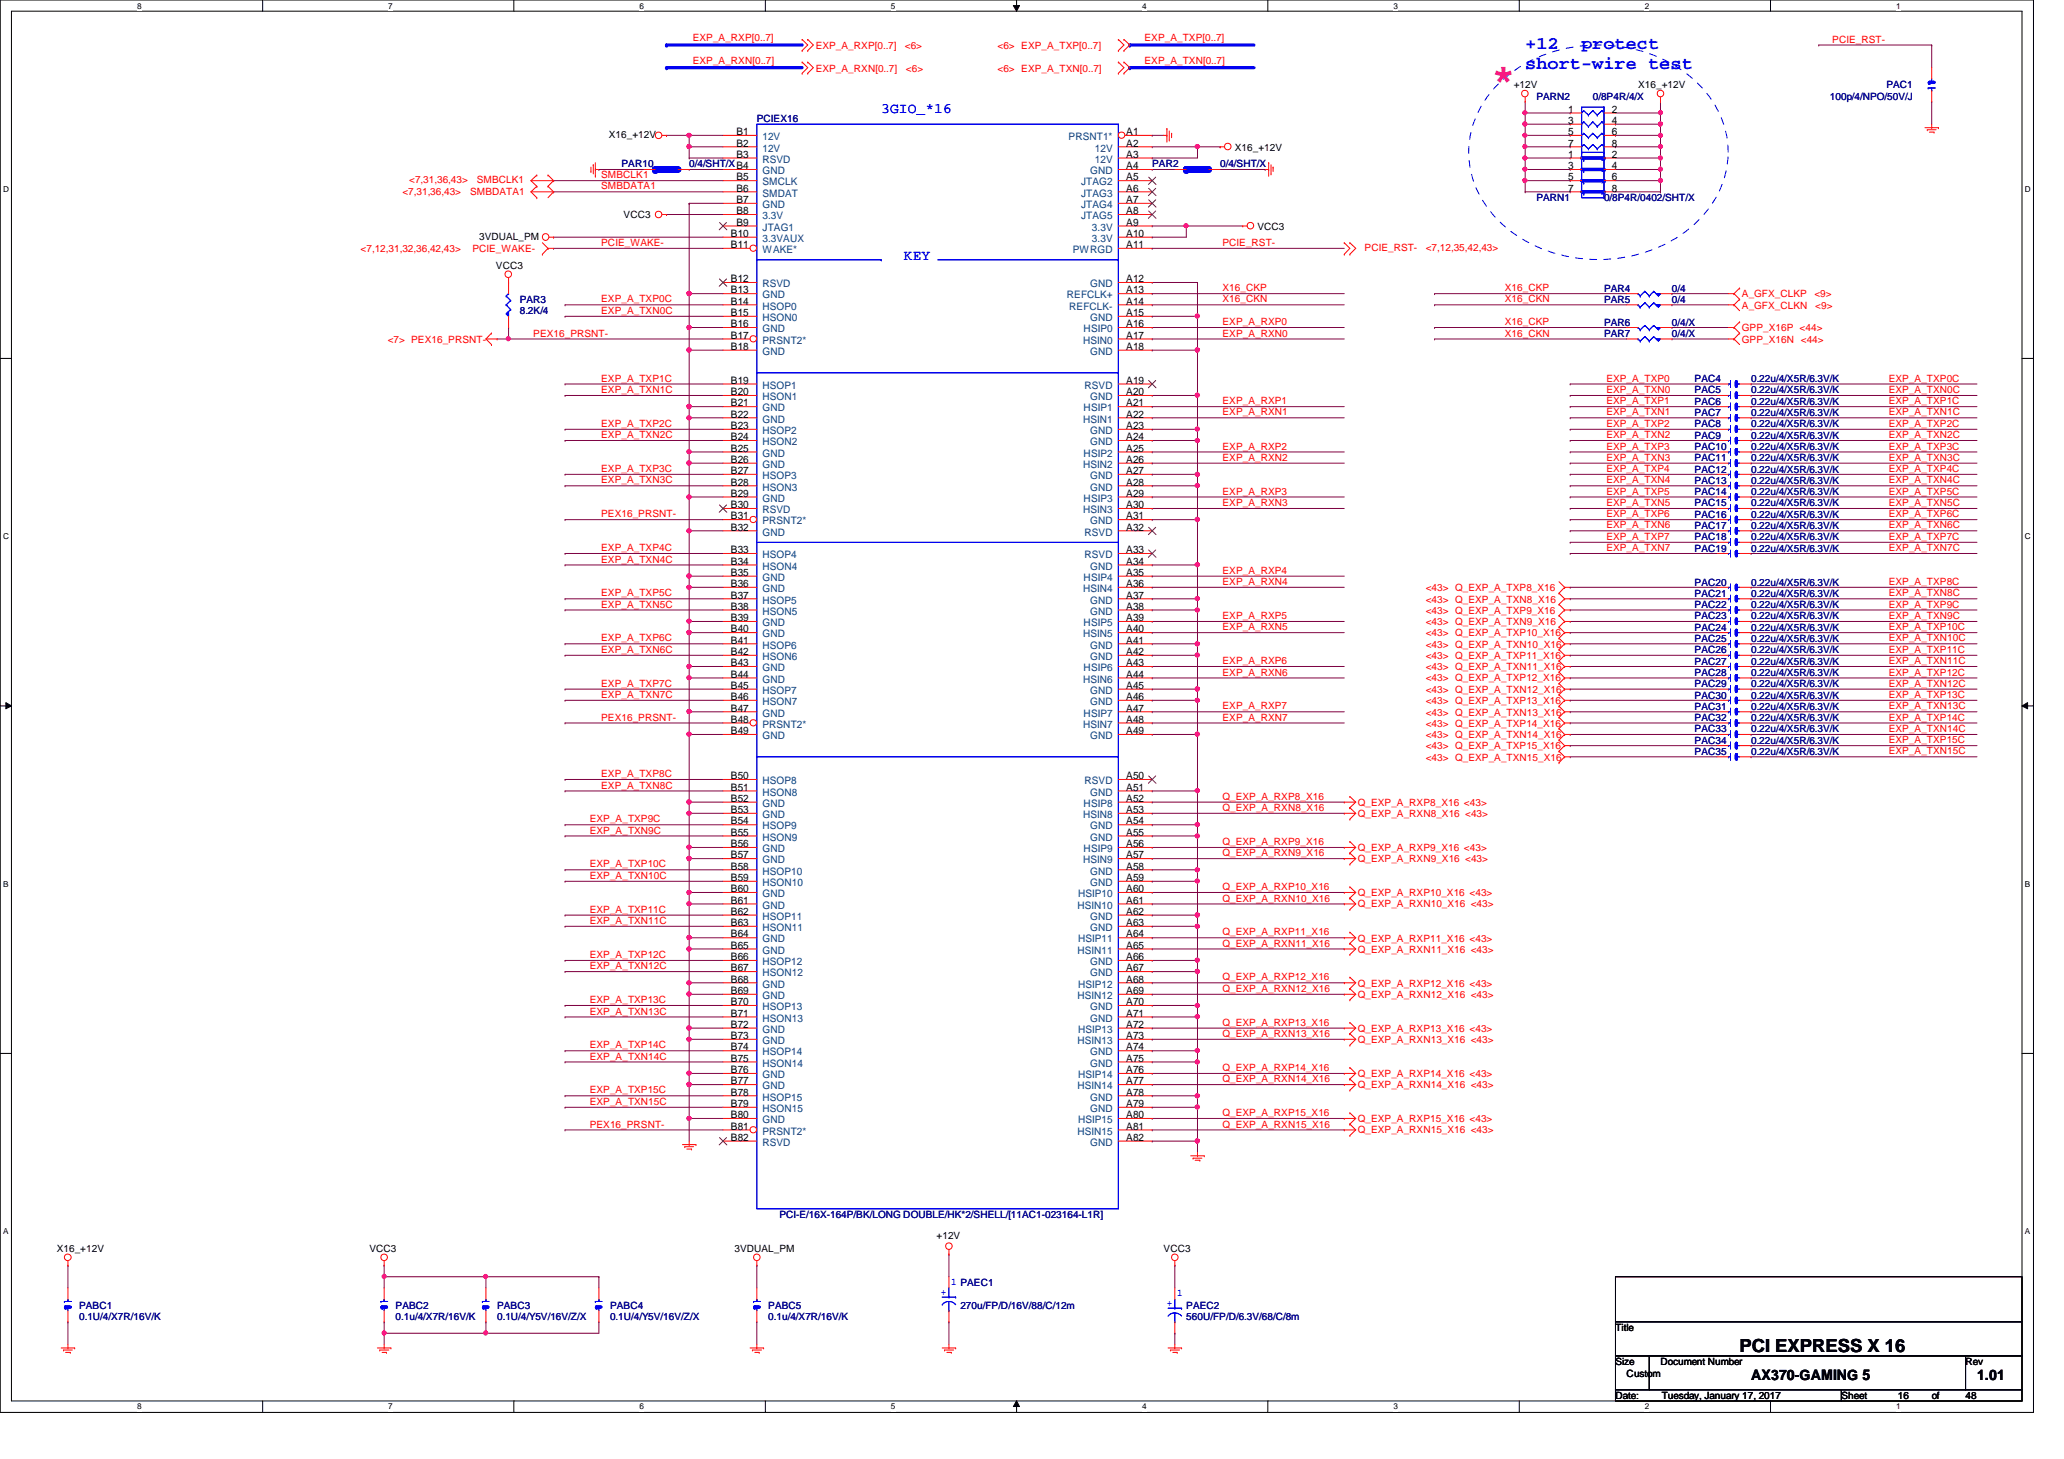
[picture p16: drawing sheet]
<svg xmlns="http://www.w3.org/2000/svg" width="297mm" height="210mm" viewBox="0 0 297 210" stroke-linecap="round" stroke-linejoin="round" font-family="sans-serif">
<defs><g id="words">
<text font-size="6" fill="#f0f" x="214.6" y="13.2">*</text>
<g font-size="2.6" fill="#00f">
<text x="219.5" y="7">+12</text>
<text x="219.5" y="9.9">short-wire test</text>
<text x="227.5" y="7">protect</text>
</g>
<text font-size="2.6" x="250.4" y="194.5">PCI EXPRESS X 16</text>
<g font-size="2.1" fill="#00f">
<text x="126.8" y="16.2">3GIO_*16</text>
<text x="130.1" y="37.3">KEY</text>
</g>
<g font-size="2.1">
<text x="252" y="198.6">AX370-GAMING 5</text>
<text x="284.5" y="198.6">1.01</text>
</g>
<g font-size="1.5">
<text x="225.7" y="16.2">1</text>
<text x="225.7" y="17.8">3</text>
<text x="232" y="16.2">2</text>
<text x="232" y="17.8">4</text>
<text x="106" y="19.4">B1</text>
<text x="106" y="21.1">B2</text>
<text x="106" y="22.7">B3</text>
<text x="162.1" y="19.4">A1</text>
<text x="162.1" y="21.1">A2</text>
<text x="162.1" y="22.7">A3</text>
<text x="225.7" y="22.7">1</text>
<text x="225.7" y="19.4">5</text>
<text x="225.7" y="21.1">7</text>
<text x="232" y="22.7">2</text>
<text x="232" y="19.4">6</text>
<text x="232" y="21.1">8</text>
<text x="106" y="26">B5</text>
<text x="106" y="27.6">B6</text>
<text x="106" y="29.2">B7</text>
<text x="162.1" y="26">A5</text>
<text x="162.1" y="27.6">A6</text>
<text x="162.1" y="29.2">A7</text>
<text x="162.1" y="24.3">A4</text>
<text x="225.7" y="24.3">3</text>
<text x="225.7" y="26">5</text>
<text x="225.7" y="27.6">7</text>
<text x="232" y="24.3">4</text>
<text x="232" y="26">6</text>
<text x="232" y="27.6">8</text>
<text x="105.2" y="34.1">B10</text>
<text x="105.2" y="35.7">B11</text>
<text x="106" y="30.8">B8</text>
<text x="106" y="32.5">B9</text>
<text x="162.1" y="30.8">A8</text>
<text x="162.1" y="32.5">A9</text>
<text x="162.1" y="34.1">A10</text>
<text x="162.1" y="35.7">A11</text>
<text x="105.2" y="40.6">B12</text>
<text x="162.1" y="40.6">A12</text>
<text x="105.2" y="42.2">B13</text>
<text x="105.2" y="43.8">B14</text>
<text x="105.2" y="45.5">B15</text>
<text x="105.2" y="47.1">B16</text>
<text x="162.1" y="42.2">A13</text>
<text x="162.1" y="43.8">A14</text>
<text x="162.1" y="45.5">A15</text>
<text x="162.1" y="47.1">A16</text>
<text x="105.2" y="48.7">B17</text>
<text x="105.2" y="50.3">B18</text>
<text x="162.1" y="48.7">A17</text>
<text x="162.1" y="50.3">A18</text>
<text x="105.2" y="55.2">B19</text>
<text x="105.2" y="56.9">B20</text>
<text x="105.2" y="58.5">B21</text>
<text x="162.1" y="55.2">A19</text>
<text x="162.1" y="56.9">A20</text>
<text x="162.1" y="58.5">A21</text>
<text x="105.2" y="60.1">B22</text>
<text x="105.2" y="61.7">B23</text>
<text x="105.2" y="63.3">B24</text>
<text x="105.2" y="65">B25</text>
<text x="162.1" y="60.1">A22</text>
<text x="162.1" y="61.7">A23</text>
<text x="162.1" y="63.3">A24</text>
<text x="162.1" y="65">A25</text>
<text x="105.2" y="66.6">B26</text>
<text x="105.2" y="68.2">B27</text>
<text x="105.2" y="69.8">B28</text>
<text x="105.2" y="71.5">B29</text>
<text x="162.1" y="66.6">A26</text>
<text x="162.1" y="68.2">A27</text>
<text x="162.1" y="69.8">A28</text>
<text x="162.1" y="71.5">A29</text>
<text x="105.2" y="73.1">B30</text>
<text x="105.2" y="74.7">B31</text>
<text x="105.2" y="76.3">B32</text>
<text x="162.1" y="73.1">A30</text>
<text x="162.1" y="76.3">A32</text>
<text x="162.1" y="74.7">A31</text>
<text x="105.2" y="79.6">B33</text>
<text x="105.2" y="81.2">B34</text>
<text x="105.2" y="82.8">B35</text>
<text x="162.1" y="79.6">A33</text>
<text x="162.1" y="81.2">A34</text>
<text x="162.1" y="82.8">A35</text>
<text x="105.2" y="84.5">B36</text>
<text x="105.2" y="86.1">B37</text>
<text x="105.2" y="87.7">B38</text>
<text x="105.2" y="89.4">B39</text>
<text x="162.1" y="84.5">A36</text>
<text x="162.1" y="86.1">A37</text>
<text x="162.1" y="87.7">A38</text>
<text x="162.1" y="89.4">A39</text>
<text x="105.2" y="91">B40</text>
<text x="105.2" y="92.6">B41</text>
<text x="105.2" y="94.2">B42</text>
<text x="105.2" y="95.8">B43</text>
<text x="162.1" y="91">A40</text>
<text x="162.1" y="92.6">A41</text>
<text x="162.1" y="94.2">A42</text>
<text x="162.1" y="95.8">A43</text>
<text x="105.2" y="97.5">B44</text>
<text x="105.2" y="99.1">B45</text>
<text x="105.2" y="100.7">B46</text>
<text x="162.1" y="97.5">A44</text>
<text x="162.1" y="99.1">A45</text>
<text x="162.1" y="100.7">A46</text>
<text x="105.2" y="102.4">B47</text>
<text x="105.2" y="104">B48</text>
<text x="105.2" y="105.6">B49</text>
<text x="162.1" y="102.4">A47</text>
<text x="162.1" y="104">A48</text>
<text x="162.1" y="105.6">A49</text>
<text x="105.2" y="112.1">B50</text>
<text x="105.2" y="113.7">B51</text>
<text x="162.1" y="112.1">A50</text>
<text x="162.1" y="113.7">A51</text>
<text x="105.2" y="115.4">B52</text>
<text x="105.2" y="117">B53</text>
<text x="105.2" y="118.6">B54</text>
<text x="162.1" y="115.4">A52</text>
<text x="162.1" y="117">A53</text>
<text x="162.1" y="118.6">A54</text>
<text x="105.2" y="120.2">B55</text>
<text x="105.2" y="121.9">B56</text>
<text x="105.2" y="123.5">B57</text>
<text x="105.2" y="125.1">B58</text>
<text x="162.1" y="120.2">A55</text>
<text x="162.1" y="121.9">A56</text>
<text x="162.1" y="123.5">A57</text>
<text x="162.1" y="125.1">A58</text>
<text x="105.2" y="126.7">B59</text>
<text x="105.2" y="128.4">B60</text>
<text x="105.2" y="130">B61</text>
<text x="105.2" y="131.6">B62</text>
<text x="162.1" y="126.7">A59</text>
<text x="162.1" y="128.4">A60</text>
<text x="162.1" y="130">A61</text>
<text x="162.1" y="131.6">A62</text>
<text x="105.2" y="133.2">B63</text>
<text x="105.2" y="134.9">B64</text>
<text x="105.2" y="136.5">B65</text>
<text x="162.1" y="133.2">A63</text>
<text x="162.1" y="134.9">A64</text>
<text x="162.1" y="136.5">A65</text>
<text x="105.2" y="138.1">B66</text>
<text x="105.2" y="139.7">B67</text>
<text x="105.2" y="141.4">B68</text>
<text x="105.2" y="143">B69</text>
<text x="162.1" y="138.1">A66</text>
<text x="162.1" y="139.7">A67</text>
<text x="162.1" y="141.4">A68</text>
<text x="162.1" y="143">A69</text>
<text x="105.2" y="144.6">B70</text>
<text x="105.2" y="146.3">B71</text>
<text x="105.2" y="147.9">B72</text>
<text x="105.2" y="149.5">B73</text>
<text x="162.1" y="144.6">A70</text>
<text x="162.1" y="146.3">A71</text>
<text x="162.1" y="147.9">A72</text>
<text x="162.1" y="149.5">A73</text>
<text x="105.2" y="151.1">B74</text>
<text x="105.2" y="152.7">B75</text>
<text x="105.2" y="154.4">B76</text>
<text x="105.2" y="156">B77</text>
<text x="162.1" y="151.1">A74</text>
<text x="162.1" y="152.7">A75</text>
<text x="162.1" y="154.4">A76</text>
<text x="162.1" y="156">A77</text>
<text x="105.2" y="157.6">B78</text>
<text x="105.2" y="159.3">B79</text>
<text x="105.2" y="160.9">B80</text>
<text x="162.1" y="157.6">A78</text>
<text x="162.1" y="159.3">A79</text>
<text x="162.1" y="160.9">A80</text>
<text x="105.2" y="162.5">B81</text>
<text x="105.2" y="164.1">B82</text>
<text x="162.1" y="162.5">A81</text>
<text x="162.1" y="164.1">A82</text>
</g>
<g font-size="1.5" fill="#004080">
<text x="109.7" y="20.2">12V</text>
<text x="109.7" y="21.8">12V</text>
<text x="109.7" y="23.4">RSVD</text>
<text x="153.8" y="20.2">PRSNT1*</text>
<text x="157.6" y="21.8">12V</text>
<text x="157.6" y="23.4">12V</text>
<text x="109.7" y="25.1">GND</text>
<text x="109.7" y="26.7">SMCLK</text>
<text x="109.7" y="28.3">SMDAT</text>
<text x="109.7" y="29.9">GND</text>
<text x="155.6" y="26.7">JTAG2</text>
<text x="155.6" y="28.3">JTAG3</text>
<text x="155.6" y="29.9">JTAG4</text>
<text x="156.9" y="25.1">GND</text>
<text x="109.7" y="31.5">3.3V</text>
<text x="109.7" y="33.2">JTAG1</text>
<text x="109.7" y="34.8">3.3VAUX</text>
<text x="155.6" y="31.5">JTAG5</text>
<text x="157.1" y="33.2">3.3V</text>
<text x="157.1" y="34.8">3.3V</text>
<text x="109.7" y="36.4">WAKE*</text>
<text x="109.7" y="41.3">RSVD</text>
<text x="154.4" y="36.4">PWRGD</text>
<text x="156.9" y="41.3">GND</text>
<text x="109.7" y="42.9">GND</text>
<text x="109.7" y="44.5">HSOP0</text>
<text x="109.7" y="46.2">HSON0</text>
<text x="109.7" y="47.8">GND</text>
<text x="153.5" y="42.9">REFCLK+</text>
<text x="153.9" y="44.5">REFCLK-</text>
<text x="156" y="47.8">HSIP0</text>
<text x="156.9" y="46.2">GND</text>
<text x="109.7" y="49.4">PRSNT2*</text>
<text x="109.7" y="51.1">GND</text>
<text x="155.9" y="49.4">HSIN0</text>
<text x="156.9" y="51.1">GND</text>
<text x="109.7" y="55.9">HSOP1</text>
<text x="109.7" y="57.6">HSON1</text>
<text x="109.7" y="59.2">GND</text>
<text x="156" y="59.2">HSIP1</text>
<text x="156.1" y="55.9">RSVD</text>
<text x="156.9" y="57.6">GND</text>
<text x="109.7" y="60.8">GND</text>
<text x="109.7" y="62.4">HSOP2</text>
<text x="109.7" y="64.1">HSON2</text>
<text x="109.7" y="65.7">GND</text>
<text x="155.9" y="60.8">HSIN1</text>
<text x="156" y="65.7">HSIP2</text>
<text x="156.9" y="62.4">GND</text>
<text x="156.9" y="64.1">GND</text>
<text x="109.7" y="67.3">GND</text>
<text x="109.7" y="68.9">HSOP3</text>
<text x="109.7" y="70.6">HSON3</text>
<text x="155.9" y="67.3">HSIN2</text>
<text x="156.9" y="68.9">GND</text>
<text x="156.9" y="70.6">GND</text>
<text x="109.7" y="72.2">GND</text>
<text x="109.7" y="73.8">RSVD</text>
<text x="109.7" y="75.4">PRSNT2*</text>
<text x="109.7" y="77">GND</text>
<text x="155.9" y="73.8">HSIN3</text>
<text x="156" y="72.2">HSIP3</text>
<text x="156.1" y="77">RSVD</text>
<text x="156.9" y="75.4">GND</text>
<text x="109.7" y="80.3">HSOP4</text>
<text x="109.7" y="82">HSON4</text>
<text x="109.7" y="83.6">GND</text>
<text x="156" y="83.6">HSIP4</text>
<text x="156.1" y="80.3">RSVD</text>
<text x="156.9" y="82">GND</text>
<text x="109.7" y="85.2">GND</text>
<text x="109.7" y="86.8">HSOP5</text>
<text x="109.7" y="88.4">HSON5</text>
<text x="155.9" y="85.2">HSIN4</text>
<text x="156.9" y="86.8">GND</text>
<text x="156.9" y="88.4">GND</text>
<text x="109.7" y="90.1">GND</text>
<text x="109.7" y="91.7">GND</text>
<text x="109.7" y="93.3">HSOP6</text>
<text x="109.7" y="95">HSON6</text>
<text x="155.9" y="91.7">HSIN5</text>
<text x="156" y="90.1">HSIP5</text>
<text x="156.9" y="93.3">GND</text>
<text x="156.9" y="95">GND</text>
<text x="109.7" y="96.6">GND</text>
<text x="109.7" y="98.2">GND</text>
<text x="109.7" y="99.8">HSOP7</text>
<text x="109.7" y="101.4">HSON7</text>
<text x="155.9" y="98.2">HSIN6</text>
<text x="156" y="96.6">HSIP6</text>
<text x="156.9" y="99.8">GND</text>
<text x="156.9" y="101.4">GND</text>
<text x="109.7" y="103.1">GND</text>
<text x="109.7" y="104.7">PRSNT2*</text>
<text x="109.7" y="106.3">GND</text>
<text x="155.9" y="104.7">HSIN7</text>
<text x="156" y="103.1">HSIP7</text>
<text x="156.9" y="106.3">GND</text>
<text x="109.7" y="112.8">HSOP8</text>
<text x="156.1" y="112.8">RSVD</text>
<text x="109.7" y="114.5">HSON8</text>
<text x="109.7" y="116.1">GND</text>
<text x="109.7" y="117.7">GND</text>
<text x="109.7" y="119.3">HSOP9</text>
<text x="155.9" y="117.7">HSIN8</text>
<text x="156" y="116.1">HSIP8</text>
<text x="156.9" y="114.5">GND</text>
<text x="156.9" y="119.3">GND</text>
<text x="109.7" y="120.9">HSON9</text>
<text x="109.7" y="122.6">GND</text>
<text x="109.7" y="124.2">GND</text>
<text x="109.7" y="125.8">HSOP10</text>
<text x="155.9" y="124.2">HSIN9</text>
<text x="156" y="122.6">HSIP9</text>
<text x="156.9" y="120.9">GND</text>
<text x="156.9" y="125.8">GND</text>
<text x="109.7" y="127.5">HSON10</text>
<text x="109.7" y="129.1">GND</text>
<text x="109.7" y="130.7">GND</text>
<text x="155.1" y="130.7">HSIN10</text>
<text x="155.1" y="129.1">HSIP10</text>
<text x="156.9" y="127.5">GND</text>
<text x="109.7" y="132.3">HSOP11</text>
<text x="109.7" y="133.9">HSON11</text>
<text x="109.7" y="135.6">GND</text>
<text x="109.7" y="137.2">GND</text>
<text x="155.1" y="137.2">HSIN11</text>
<text x="155.1" y="135.6">HSIP11</text>
<text x="156.9" y="132.3">GND</text>
<text x="156.9" y="133.9">GND</text>
<text x="109.7" y="138.9">HSOP12</text>
<text x="109.7" y="140.5">HSON12</text>
<text x="109.7" y="142.1">GND</text>
<text x="109.7" y="143.7">GND</text>
<text x="155.1" y="143.7">HSIN12</text>
<text x="155.1" y="142.1">HSIP12</text>
<text x="156.9" y="138.9">GND</text>
<text x="156.9" y="140.5">GND</text>
<text x="109.7" y="145.3">HSOP13</text>
<text x="109.7" y="147">HSON13</text>
<text x="109.7" y="148.6">GND</text>
<text x="155.1" y="148.6">HSIP13</text>
<text x="156.9" y="145.3">GND</text>
<text x="156.9" y="147">GND</text>
<text x="109.7" y="150.2">GND</text>
<text x="109.7" y="151.8">HSOP14</text>
<text x="109.7" y="153.5">HSON14</text>
<text x="109.7" y="155.1">GND</text>
<text x="155.1" y="150.2">HSIN13</text>
<text x="155.1" y="155.1">HSIP14</text>
<text x="156.9" y="151.8">GND</text>
<text x="156.9" y="153.5">GND</text>
<text x="109.7" y="156.7">GND</text>
<text x="109.7" y="158.3">HSOP15</text>
<text x="109.7" y="160">HSON15</text>
<text x="109.7" y="161.6">GND</text>
<text x="155.1" y="156.7">HSIN14</text>
<text x="155.1" y="161.6">HSIP15</text>
<text x="156.9" y="158.3">GND</text>
<text x="156.9" y="160">GND</text>
<text x="109.7" y="163.2">PRSNT2*</text>
<text x="109.7" y="164.8">RSVD</text>
<text x="155.1" y="163.2">HSIN15</text>
<text x="156.9" y="164.8">GND</text>
</g>
<g font-size="1.4" fill="#f00">
<text x="99.7" y="6">EXP_A_RXP[0..7]</text>
<text x="164.7" y="6">EXP_A_TXP[0..7]</text>
<text x="99.7" y="9.2">EXP_A_RXN[0..7]</text>
<text x="117.4" y="10.3">EXP_A_RXN[0..7]</text>
<text x="117.4" y="7">EXP_A_RXP[0..7]</text>
<text x="130.2" y="7">&lt;6&gt;</text>
<text x="130.4" y="10.3">&lt;6&gt;</text>
<text x="143.5" y="7">&lt;6&gt; EXP_A_TXP[0..7]</text>
<text x="143.5" y="10.3">&lt;6&gt; EXP_A_TXN[0..7]</text>
<text x="164.7" y="9.2">EXP_A_TXN[0..7]</text>
<text x="263.7" y="6.1">PCIE_RST-</text>
<text x="57.9" y="28">&lt;7,31,36,43&gt;</text>
<text x="58.9" y="26.4">&lt;7,31,36,43&gt;</text>
<text x="67.6" y="28">SMBDATA1</text>
<text x="68.6" y="26.4">SMBCLK1</text>
<text x="86.5" y="27.3">SMBDATA1</text>
<text x="86.5" y="25.7">SMBCLK1</text>
<text x="86.5" y="35.4">PCIE_WAKE-</text>
<text x="175.9" y="35.4">PCIE_RST-</text>
<text x="51.9" y="36.3">&lt;7,12,31,32,36,42,43&gt;</text>
<text x="68" y="36.3">PCIE_WAKE-</text>
<text x="175.9" y="41.9">X16_CKP</text>
<text x="196.4" y="36.1">PCIE_RST-</text>
<text x="205.2" y="36.1">&lt;7,12,35,42,43&gt;</text>
<text x="216.6" y="41.9">X16_CKP</text>
<text x="86.5" y="43.5">EXP_A_TXP0C</text>
<text x="86.5" y="45.2">EXP_A_TXN0C</text>
<text x="175.9" y="46.8">EXP_A_RXP0</text>
<text x="175.9" y="43.5">X16_CKN</text>
<text x="216.6" y="43.5">X16_CKN</text>
<text x="216.6" y="46.8">X16_CKP</text>
<text x="250.7" y="42.8">A_GFX_CLKP</text>
<text x="250.7" y="44.4">A_GFX_CLKN</text>
<text x="250.7" y="47.7">GPP_X16P &lt;44&gt;</text>
<text x="261.1" y="42.8">&lt;9&gt;</text>
<text x="261.2" y="44.4">&lt;9&gt;</text>
<text x="55.8" y="49.3">&lt;7&gt; PEX16_PRSNT-</text>
<text x="76.7" y="48.4">PEX16_PRSNT-</text>
<text x="175.9" y="48.4">EXP_A_RXN0</text>
<text x="216.6" y="48.4">X16_CKN</text>
<text x="250.7" y="49.3">GPP_X16N &lt;44&gt;</text>
<text x="86.5" y="54.9">EXP_A_TXP1C</text>
<text x="86.5" y="56.6">EXP_A_TXN1C</text>
<text x="175.9" y="58.2">EXP_A_RXP1</text>
<text x="175.9" y="59.8">EXP_A_RXN1</text>
<text x="231.2" y="54.9">EXP_A_TXP0</text>
<text x="231.2" y="56.6">EXP_A_TXN0</text>
<text x="231.2" y="58.2">EXP_A_TXP1</text>
<text x="231.2" y="59.8">EXP_A_TXN1</text>
<text x="271.8" y="58.2">EXP_A_TXP1C</text>
<text x="271.8" y="56.6">EXP_A_TXN0C</text>
<text x="271.8" y="59.8">EXP_A_TXN1C</text>
<text x="271.8" y="54.9">EXP_A_TXP0C</text>
<text x="86.5" y="63">EXP_A_TXN2C</text>
<text x="86.5" y="61.4">EXP_A_TXP2C</text>
<text x="175.9" y="64.7">EXP_A_RXP2</text>
<text x="231.2" y="64.7">EXP_A_TXP3</text>
<text x="231.2" y="61.4">EXP_A_TXP2</text>
<text x="231.2" y="63">EXP_A_TXN2</text>
<text x="271.8" y="63">EXP_A_TXN2C</text>
<text x="271.8" y="64.7">EXP_A_TXP3C</text>
<text x="271.8" y="61.4">EXP_A_TXP2C</text>
<text x="86.5" y="69.6">EXP_A_TXN3C</text>
<text x="86.5" y="67.9">EXP_A_TXP3C</text>
<text x="175.9" y="66.3">EXP_A_RXN2</text>
<text x="175.9" y="71.2">EXP_A_RXP3</text>
<text x="231.2" y="71.2">EXP_A_TXP5</text>
<text x="231.2" y="66.3">EXP_A_TXN3</text>
<text x="231.2" y="67.9">EXP_A_TXP4</text>
<text x="231.2" y="69.6">EXP_A_TXN4</text>
<text x="271.8" y="66.3">EXP_A_TXN3C</text>
<text x="271.8" y="69.6">EXP_A_TXN4C</text>
<text x="271.8" y="67.9">EXP_A_TXP4C</text>
<text x="271.8" y="71.2">EXP_A_TXP5C</text>
<text x="86.5" y="74.4">PEX16_PRSNT-</text>
<text x="175.9" y="72.8">EXP_A_RXN3</text>
<text x="231.2" y="77.7">EXP_A_TXP7</text>
<text x="231.2" y="72.8">EXP_A_TXN5</text>
<text x="231.2" y="74.4">EXP_A_TXP6</text>
<text x="231.2" y="76">EXP_A_TXN6</text>
<text x="271.8" y="74.4">EXP_A_TXP6C</text>
<text x="271.8" y="76">EXP_A_TXN6C</text>
<text x="271.8" y="72.8">EXP_A_TXN5C</text>
<text x="271.8" y="77.7">EXP_A_TXP7C</text>
<text x="86.5" y="80.9">EXP_A_TXN4C</text>
<text x="86.5" y="79.3">EXP_A_TXP4C</text>
<text x="175.9" y="82.5">EXP_A_RXP4</text>
<text x="231.2" y="79.3">EXP_A_TXN7</text>
<text x="271.8" y="79.3">EXP_A_TXN7C</text>
<text x="86.5" y="85.8">EXP_A_TXP5C</text>
<text x="86.5" y="87.4">EXP_A_TXN5C</text>
<text x="175.9" y="89.1">EXP_A_RXP5</text>
<text x="175.9" y="84.2">EXP_A_RXN4</text>
<text x="205.2" y="85">&lt;43&gt; Q_EXP_A_TXP8_X16</text>
<text x="205.2" y="86.7">&lt;43&gt; Q_EXP_A_TXN8_X16</text>
<text x="205.2" y="88.3">&lt;43&gt; Q_EXP_A_TXP9_X16</text>
<text x="205.2" y="89.9">&lt;43&gt; Q_EXP_A_TXN9_X16</text>
<text x="271.8" y="85.8">EXP_A_TXN8C</text>
<text x="271.8" y="87.4">EXP_A_TXP9C</text>
<text x="271.8" y="84.2">EXP_A_TXP8C</text>
<text x="271.8" y="89.1">EXP_A_TXN9C</text>
<text x="86.5" y="92.3">EXP_A_TXP6C</text>
<text x="86.5" y="93.9">EXP_A_TXN6C</text>
<text x="175.9" y="90.7">EXP_A_RXN5</text>
<text x="175.9" y="95.5">EXP_A_RXP6</text>
<text x="205.2" y="91.6">&lt;43&gt; Q_EXP_A_TXP10_X16</text>
<text x="205.2" y="93.2">&lt;43&gt; Q_EXP_A_TXN10_X16</text>
<text x="205.2" y="94.8">&lt;43&gt; Q_EXP_A_TXP11_X16</text>
<text x="271.8" y="95.5">EXP_A_TXN11C</text>
<text x="271.8" y="90.7">EXP_A_TXP10C</text>
<text x="271.8" y="93.9">EXP_A_TXP11C</text>
<text x="271.8" y="92.3">EXP_A_TXN10C</text>
<text x="86.5" y="98.8">EXP_A_TXP7C</text>
<text x="86.5" y="100.4">EXP_A_TXN7C</text>
<text x="175.9" y="97.2">EXP_A_RXN6</text>
<text x="205.2" y="96.4">&lt;43&gt; Q_EXP_A_TXN11_X16</text>
<text x="205.2" y="98">&lt;43&gt; Q_EXP_A_TXP12_X16</text>
<text x="205.2" y="99.7">&lt;43&gt; Q_EXP_A_TXN12_X16</text>
<text x="205.2" y="101.3">&lt;43&gt; Q_EXP_A_TXP13_X16</text>
<text x="271.8" y="97.2">EXP_A_TXP12C</text>
<text x="271.8" y="100.4">EXP_A_TXP13C</text>
<text x="271.8" y="98.8">EXP_A_TXN12C</text>
<text x="86.5" y="103.7">PEX16_PRSNT-</text>
<text x="175.9" y="102.1">EXP_A_RXP7</text>
<text x="175.9" y="103.7">EXP_A_RXN7</text>
<text x="205.2" y="103">&lt;43&gt; Q_EXP_A_TXN13_X16</text>
<text x="205.2" y="104.6">&lt;43&gt; Q_EXP_A_TXP14_X16</text>
<text x="205.2" y="106.2">&lt;43&gt; Q_EXP_A_TXN14_X16</text>
<text x="205.2" y="107.8">&lt;43&gt; Q_EXP_A_TXP15_X16</text>
<text x="271.8" y="103.7">EXP_A_TXP14C</text>
<text x="271.8" y="102.1">EXP_A_TXN13C</text>
<text x="271.8" y="105.3">EXP_A_TXN14C</text>
<text x="271.8" y="106.9">EXP_A_TXP15C</text>
<text x="86.5" y="111.8">EXP_A_TXP8C</text>
<text x="86.5" y="113.5">EXP_A_TXN8C</text>
<text x="205.2" y="109.4">&lt;43&gt; Q_EXP_A_TXN15_X16</text>
<text x="271.8" y="108.5">EXP_A_TXN15C</text>
<text x="84.9" y="119.9">EXP_A_TXN9C</text>
<text x="84.9" y="118.3">EXP_A_TXP9C</text>
<text x="175.9" y="115.1">Q_EXP_A_RXP8_X16</text>
<text x="175.9" y="116.7">Q_EXP_A_RXN8_X16</text>
<text x="195.4" y="117.6">Q_EXP_A_RXN8_X16 &lt;43&gt;</text>
<text x="195.4" y="116">Q_EXP_A_RXP8_X16 &lt;43&gt;</text>
<text x="84.9" y="124.8">EXP_A_TXP10C</text>
<text x="175.9" y="121.6">Q_EXP_A_RXP9_X16</text>
<text x="175.9" y="123.2">Q_EXP_A_RXN9_X16</text>
<text x="195.4" y="124.1">Q_EXP_A_RXN9_X16 &lt;43&gt;</text>
<text x="195.4" y="122.4">Q_EXP_A_RXP9_X16 &lt;43&gt;</text>
<text x="84.9" y="126.4">EXP_A_TXN10C</text>
<text x="84.9" y="131.3">EXP_A_TXP11C</text>
<text x="175.9" y="128.1">Q_EXP_A_RXP10_X16</text>
<text x="175.9" y="129.7">Q_EXP_A_RXN10_X16</text>
<text x="195.4" y="130.6">Q_EXP_A_RXN10_X16 &lt;43&gt;</text>
<text x="195.4" y="128.9">Q_EXP_A_RXP10_X16 &lt;43&gt;</text>
<text x="84.9" y="137.8">EXP_A_TXP12C</text>
<text x="84.9" y="132.9">EXP_A_TXN11C</text>
<text x="175.9" y="136.2">Q_EXP_A_RXN11_X16</text>
<text x="175.9" y="134.6">Q_EXP_A_RXP11_X16</text>
<text x="195.4" y="137.1">Q_EXP_A_RXN11_X16 &lt;43&gt;</text>
<text x="195.4" y="135.5">Q_EXP_A_RXP11_X16 &lt;43&gt;</text>
<text x="84.9" y="139.4">EXP_A_TXN12C</text>
<text x="175.9" y="141.1">Q_EXP_A_RXP12_X16</text>
<text x="175.9" y="142.7">Q_EXP_A_RXN12_X16</text>
<text x="195.4" y="143.6">Q_EXP_A_RXN12_X16 &lt;43&gt;</text>
<text x="195.4" y="141.9">Q_EXP_A_RXP12_X16 &lt;43&gt;</text>
<text x="84.9" y="144.3">EXP_A_TXP13C</text>
<text x="84.9" y="146">EXP_A_TXN13C</text>
<text x="175.9" y="147.6">Q_EXP_A_RXP13_X16</text>
<text x="175.9" y="149.2">Q_EXP_A_RXN13_X16</text>
<text x="195.4" y="148.5">Q_EXP_A_RXP13_X16 &lt;43&gt;</text>
<text x="84.9" y="152.4">EXP_A_TXN14C</text>
<text x="84.9" y="150.8">EXP_A_TXP14C</text>
<text x="175.9" y="154.1">Q_EXP_A_RXP14_X16</text>
<text x="175.9" y="155.7">Q_EXP_A_RXN14_X16</text>
<text x="195.4" y="154.9">Q_EXP_A_RXP14_X16 &lt;43&gt;</text>
<text x="195.4" y="150.1">Q_EXP_A_RXN13_X16 &lt;43&gt;</text>
<text x="84.9" y="157.3">EXP_A_TXP15C</text>
<text x="84.9" y="159">EXP_A_TXN15C</text>
<text x="175.9" y="160.6">Q_EXP_A_RXP15_X16</text>
<text x="195.4" y="161.5">Q_EXP_A_RXP15_X16 &lt;43&gt;</text>
<text x="195.4" y="156.6">Q_EXP_A_RXN14_X16 &lt;43&gt;</text>
<text x="84.9" y="162.2">PEX16_PRSNT-</text>
<text x="175.9" y="162.2">Q_EXP_A_RXN15_X16</text>
<text x="195.4" y="163.1">Q_EXP_A_RXN15_X16 &lt;43&gt;</text>
</g>
<g font-size="1.4" fill="#000080">
<text x="108.9" y="17.6">PCIEX16</text>
<text x="221.1" y="14.4">PARN2</text>
<text x="229.2" y="14.4">0/8P4R/4/X</text>
<text x="263.4" y="14.4">100p/4/NPO/50V/J</text>
<text x="271.5" y="12.7">PAC1</text>
<text x="89.4" y="24.1">PAR10</text>
<text x="99.2" y="24.1">0/4/SHT/XB4</text>
<text x="165.8" y="24.1">PAR2</text>
<text x="175.6" y="24.1">0/4/SHT/X</text>
<text x="221.1" y="29">PARN1</text>
<text x="230.8" y="29">0/8P4R/0402/SHT/X</text>
<text x="230.8" y="42">PAR4</text>
<text x="240.6" y="42">0/4</text>
<text x="74.8" y="43.6">PAR3</text>
<text x="74.8" y="45.2">8.2K/4</text>
<text x="230.8" y="46.9">PAR6</text>
<text x="230.8" y="43.6">PAR5</text>
<text x="240.6" y="46.9">0/4/X</text>
<text x="240.6" y="43.6">0/4</text>
<text x="230.8" y="48.5">PAR7</text>
<text x="240.6" y="48.5">0/4/X</text>
<text x="243.9" y="56.6">PAC5</text>
<text x="243.9" y="59.9">PAC7</text>
<text x="243.9" y="55">PAC4</text>
<text x="243.9" y="58.3">PAC6</text>
<text x="252" y="56.6">0.22u/4/X5R/6.3V/K</text>
<text x="252" y="59.9">0.22u/4/X5R/6.3V/K</text>
<text x="252" y="55">0.22u/4/X5R/6.3V/K</text>
<text x="252" y="58.3">0.22u/4/X5R/6.3V/K</text>
<text x="243.9" y="61.5">PAC8</text>
<text x="243.9" y="64.7">PAC10</text>
<text x="243.9" y="63.1">PAC9</text>
<text x="252" y="61.5">0.22u/4/X5R/6.3V/K</text>
<text x="252" y="64.7">0.22u/4/X5R/6.3V/K</text>
<text x="252" y="63.1">0.22u/4/X5R/6.3V/K</text>
<text x="243.9" y="69.6">PAC13</text>
<text x="243.9" y="68">PAC12</text>
<text x="243.9" y="71.2">PAC14</text>
<text x="243.9" y="66.4">PAC11</text>
<text x="252" y="69.6">0.22u/4/X5R/6.3V/K</text>
<text x="252" y="68">0.22u/4/X5R/6.3V/K</text>
<text x="252" y="71.2">0.22u/4/X5R/6.3V/K</text>
<text x="252" y="66.4">0.22u/4/X5R/6.3V/K</text>
<text x="243.9" y="74.5">PAC16</text>
<text x="243.9" y="72.9">PAC15</text>
<text x="243.9" y="77.7">PAC18</text>
<text x="243.9" y="76.1">PAC17</text>
<text x="252" y="74.5">0.22u/4/X5R/6.3V/K</text>
<text x="252" y="72.9">0.22u/4/X5R/6.3V/K</text>
<text x="252" y="77.7">0.22u/4/X5R/6.3V/K</text>
<text x="252" y="76.1">0.22u/4/X5R/6.3V/K</text>
<text x="243.9" y="79.4">PAC19</text>
<text x="252" y="79.4">0.22u/4/X5R/6.3V/K</text>
<text x="243.9" y="85.9">PAC21</text>
<text x="243.9" y="87.5">PAC22</text>
<text x="243.9" y="84.2">PAC20</text>
<text x="243.9" y="89.1">PAC23</text>
<text x="252" y="85.9">0.22u/4/X5R/6.3V/K</text>
<text x="252" y="87.5">0.22u/4/X5R/6.3V/K</text>
<text x="252" y="84.2">0.22u/4/X5R/6.3V/K</text>
<text x="252" y="89.1">0.22u/4/X5R/6.3V/K</text>
<text x="243.9" y="92.4">PAC25</text>
<text x="243.9" y="94">PAC26</text>
<text x="243.9" y="90.8">PAC24</text>
<text x="243.9" y="95.6">PAC27</text>
<text x="252" y="92.4">0.22u/4/X5R/6.3V/K</text>
<text x="252" y="94">0.22u/4/X5R/6.3V/K</text>
<text x="252" y="90.8">0.22u/4/X5R/6.3V/K</text>
<text x="252" y="95.6">0.22u/4/X5R/6.3V/K</text>
<text x="243.9" y="97.2">PAC28</text>
<text x="243.9" y="98.9">PAC29</text>
<text x="243.9" y="100.5">PAC30</text>
<text x="252" y="97.2">0.22u/4/X5R/6.3V/K</text>
<text x="252" y="98.9">0.22u/4/X5R/6.3V/K</text>
<text x="252" y="100.5">0.22u/4/X5R/6.3V/K</text>
<text x="243.9" y="102.1">PAC31</text>
<text x="243.9" y="103.8">PAC32</text>
<text x="243.9" y="107">PAC34</text>
<text x="243.9" y="105.4">PAC33</text>
<text x="252" y="102.1">0.22u/4/X5R/6.3V/K</text>
<text x="252" y="103.8">0.22u/4/X5R/6.3V/K</text>
<text x="252" y="107">0.22u/4/X5R/6.3V/K</text>
<text x="252" y="105.4">0.22u/4/X5R/6.3V/K</text>
<text x="243.9" y="108.6">PAC35</text>
<text x="252" y="108.6">0.22u/4/X5R/6.3V/K</text>
<text x="112.2" y="175.3">PCI-E/16X-164P/BK/LONG DOUBLE/HK*2/SHELL/[11AC1-023164-L1R]</text>
<text x="11.4" y="188.3">PABC1</text>
<text x="11.4" y="189.9">0.1U/4/X7R/16V/K</text>
<text x="56.9" y="188.3">PABC2</text>
<text x="56.9" y="189.9">0.1u/4/X7R/16V/K</text>
<text x="71.5" y="188.3">PABC3</text>
<text x="71.5" y="189.9">0.1U/4/Y5V/16V/Z/X</text>
<text x="87.8" y="188.3">PABC4</text>
<text x="87.8" y="189.9">0.1U/4/Y5V/16V/Z/X</text>
<text x="110.6" y="188.3">PABC5</text>
<text x="110.6" y="189.9">0.1u/4/X7R/16V/K</text>
<text x="138.2" y="188.3">270u/FP/D/16V/88/C/12m</text>
<text x="170.7" y="188.3">PAEC2</text>
<text x="170.7" y="189.9">560U/FP/D/6.3V/68/C/8m</text>
</g>
<g font-size="1.4">
<text x="217.8" y="12.7">+12V</text>
<text x="235.8" y="12.7">X16_+12V</text>
<text x="87.6" y="19.9">X16_+12V</text>
<text x="177.7" y="21.7">X16_+12V</text>
<text x="69" y="34.5">3VDUAL_PM</text>
<text x="89.7" y="31.4">VCC3</text>
<text x="181" y="33">VCC3</text>
<text x="71.4" y="38.7">VCC3</text>
<text x="134.8" y="178.2">+12V</text>
<text x="8.2" y="180.2">X16_+12V</text>
<text x="53.2" y="180.2">VCC3</text>
<text x="105.7" y="180.2">3VDUAL_PM</text>
<text x="167.5" y="180.2">VCC3</text>
<text x="232.5" y="191.5">Title</text>
<text x="232.5" y="196.4">Size</text>
<text x="239" y="196.4">Document Number</text>
<text x="282.9" y="196.4">Rev</text>
<text x="232.5" y="201.3">Date:</text>
<text x="234.1" y="198">Custom</text>
<text x="239.1" y="201.3">Tuesday, January 17, 2017</text>
<text x="265" y="201.3">Sheet</text>
<text x="273.1" y="201.3">16</text>
<text x="278" y="201.3">of</text>
<text x="282.9" y="201.3">48</text>
</g>
<g font-size="1.4" fill="#00f">
<text x="136.9" y="184.9">1 PAEC1</text>
<text x="135.4" y="186.3">+</text>
<text x="167.9" y="188">+</text>
<text x="169.4" y="186.5">1</text>
</g>
<g font-size="1.2">
<text x="19.7" y="1.2">8</text>
<text x="55.9" y="1.2">7</text>
<text x="92" y="1.2">6</text>
<text x="128.2" y="1.2">5</text>
<text x="164.4" y="1.2">4</text>
<text x="200.5" y="1.2">3</text>
<text x="236.7" y="1.2">2</text>
<text x="272.9" y="1.2">1</text>
<text x=".5" y="27.6">D</text>
<text x="291.4" y="27.6">D</text>
<text x=".5" y="77.6">C</text>
<text x="291.4" y="77.6">C</text>
<text x=".5" y="127.6">B</text>
<text x="291.4" y="127.6">B</text>
<text x=".5" y="177.6">A</text>
<text x="291.4" y="177.6">A</text>
<text x="19.7" y="202.8">8</text>
<text x="55.9" y="202.8">7</text>
<text x="92" y="202.8">6</text>
<text x="128.2" y="202.8">5</text>
<text x="164.4" y="202.8">4</text>
<text x="200.5" y="202.8">3</text>
<text x="236.7" y="202.8">2</text>
<text x="272.9" y="202.8">1</text>
</g>
</g></defs>
<path d="M0 0h292.6v203.2h-292.6zM1.6 1.6h289.4v199.9h-289.4z" fill="none" stroke="#000" stroke-width=".14"/>
<g fill="#fff">
<path d="M19.7 .2h.6v1.3h-.6z"/>
<path d="M19.7 201.7h.6v1.3h-.6z"/>
</g>
<path d="M37.8 0v1.6M37.8 201.5v1.7" fill="none" stroke="#000" stroke-width=".14"/>
<g fill="#fff">
<path d="M55.9 .2h.6v1.3h-.6z"/>
<path d="M55.9 201.7h.6v1.3h-.6z"/>
</g>
<path d="M74 0v1.6M74 201.5v1.7" fill="none" stroke="#000" stroke-width=".14"/>
<g fill="#fff">
<path d="M92 .2h.6v1.3h-.6z"/>
<path d="M92 201.7h.6v1.3h-.6z"/>
</g>
<path d="M110.1 0v1.6M110.1 201.5v1.7" fill="none" stroke="#000" stroke-width=".14"/>
<g fill="#fff">
<path d="M128.2 .2h.6v1.3h-.6z"/>
<path d="M128.2 201.7h.6v1.3h-.6z"/>
</g>
<path d="M145.8 .8h.9l-.4 .8zM146.3 0v1.6M146.3 201.5l.4 .9h-.9zM146.3 201.5v1.7" fill="none" stroke="#000" stroke-width=".14"/>
<path d="M145.8 .8h.9l-.4 .8zM146.3 201.5l.4 .9h-.9z" fill="#000"/>
<g fill="#fff">
<path d="M164.4 .2h.6v1.3h-.6z"/>
<path d="M164.4 201.7h.6v1.3h-.6z"/>
</g>
<path d="M182.5 0v1.6M182.5 201.5v1.7" fill="none" stroke="#000" stroke-width=".14"/>
<g fill="#fff">
<path d="M200.5 .2h.6v1.3h-.6z"/>
<path d="M200.5 201.7h.6v1.3h-.6z"/>
</g>
<path d="M218.6 0v1.6M218.6 201.5v1.7" fill="none" stroke="#000" stroke-width=".14"/>
<g fill="#fff">
<path d="M236.7 .2h.6v1.3h-.6z"/>
<path d="M236.7 201.7h.6v1.3h-.6z"/>
</g>
<path d="M254.8 0v1.6M254.8 201.5v1.7" fill="none" stroke="#000" stroke-width=".14"/>
<g fill="#fff">
<path d="M272.9 .2h.6v1.3h-.6z"/>
<path d="M272.9 201.7h.6v1.3h-.6z"/>
<path d="M.5 26.6h.8v1.3h-.8z"/>
<path d="M291.4 26.6h.8v1.3h-.8z"/>
<path d="M.5 76.5h.8v1.4h-.8z"/>
<path d="M291.4 76.5h.8v1.4h-.8z"/>
</g>
<path d="M0 51.6h1.6M291 51.6h1.6" fill="none" stroke="#000" stroke-width=".14"/>
<g fill="#fff">
<path d="M.5 126.5h.7v1.3h-.7z"/>
<path d="M291.4 126.5h.7v1.3h-.7z"/>
</g>
<path d="M0 101.6h1.6M.8 101.1l.8 .5-.8 .4zM291 101.6l.8-.5v.9zM291 101.6h1.6" fill="none" stroke="#000" stroke-width=".14"/>
<path d="M.8 101.1l.8 .5-.8 .4zM291 101.6l.8-.5v.9z" fill="#000"/>
<g fill="#fff">
<path d="M.5 176.5h.7v1.3h-.7z"/>
<path d="M291.4 176.5h.7v1.3h-.7z"/>
</g>
<path d="M0 151.6h1.6M291 151.6h1.6" fill="none" stroke="#000" stroke-width=".14"/>
<path d="M99.2 19.5h.1M99.2 19.5v1.6" fill="none" stroke="#800040" stroke-width=".14"/>
<circle cx="99.2" cy="19.5" r=".31" fill="#f0f"/>
<circle cx="99.2" cy="19.5" r=".31" fill="none" stroke="#f0f" stroke-width=".14"/>
<path d="M172.3 159.3h.1M172.3 159.3v4.9" fill="none" stroke="#800040" stroke-width=".14"/>
<circle cx="172.3" cy="159.3" r=".31" fill="#f0f"/>
<circle cx="172.3" cy="159.3" r=".31" fill="none" stroke="#f0f" stroke-width=".14"/>
<path d="M99.2 156h.1M99.2 156v4.9" fill="none" stroke="#800040" stroke-width=".14"/>
<circle cx="99.2" cy="156" r=".32" fill="#f0f"/>
<circle cx="99.2" cy="156" r=".32" fill="none" stroke="#f0f" stroke-width=".14"/>
<path d="M99.2 21.1h.1M99.2 21.1h4.9M165.8 32.5h.1M165.8 32.5h4.9" fill="none" stroke="#800040" stroke-width=".14"/>
<circle cx="99.2" cy="21.1" r=".31" fill="#f0f"/>
<circle cx="99.2" cy="21.1" r=".31" fill="none" stroke="#f0f" stroke-width=".14"/>
<g fill="none" stroke="#800040" stroke-width=".14">
<path d="M99.2 19.5h.1M99.2 19.5h4.9M165.8 22.7h.1M165.8 21.1h.1M165.8 22.7h6.5M165.8 21.1h6.5M81.3 55.2h.1M81.3 43.9h.1M81.3 45.5h.1M81.3 56.9h.1M81.3 55.2h22.8M81.3 43.9h22.8"/>
<path d="M81.3 45.5h22.8M81.3 56.9h22.8M81.3 63.4h.1M81.3 79.6h.1M81.3 69.9h.1M81.3 61.8h.1M81.3 68.2h.1M81.3 63.4h22.8M81.3 79.6h22.8M81.3 69.9h22.8M81.3 61.8h22.8M81.3 68.2h22.8"/>
<path d="M81.3 81.3h.1M81.3 86.1h.1M81.3 87.8h.1M81.3 99.1h.1M81.3 92.6h.1M81.3 94.3h.1M81.3 81.3h22.8M81.3 86.1h22.8M81.3 87.8h22.8M81.3 99.1h22.8M81.3 92.6h22.8M81.3 94.3h22.8"/>
<path d="M81.3 118.7h.1M81.3 100.8h.1M81.3 112.1h.1M81.3 113.8h.1M81.3 118.7h22.8M81.3 100.8h22.8M81.3 112.1h22.8M81.3 113.8h22.8M81.3 125.1h.1M81.3 120.3h.1M81.3 126.8h.1M81.3 139.8h.1"/>
<path d="M81.3 138.2h.1M81.3 133.3h.1M81.3 131.7h.1M81.3 125.1h22.8M81.3 120.3h22.8M81.3 126.8h22.8M81.3 139.8h22.8M81.3 138.2h22.8M81.3 133.3h22.8M81.3 131.7h22.8M81.3 144.7h.1M81.3 157.6h.1"/>
<path d="M81.3 159.3h.1M81.3 146.3h.1M81.3 152.8h.1M81.3 151.2h.1M81.3 144.7h22.8M81.3 157.6h22.8M81.3 159.3h22.8M81.3 146.3h22.8M81.3 152.8h22.8M81.3 151.2h22.8"/>
</g>
<circle cx="172.3" cy="21.1" r=".31" fill="#f0f"/>
<circle cx="172.3" cy="21.1" r=".31" fill="none" stroke="#f0f" stroke-width=".14"/>
<g fill="none" stroke="#800040" stroke-width=".14">
<path d="M79.7 35.7h.1M79.7 27.6h.1M79.7 26h.1M79.7 35.7h24.4M79.7 27.6h24.4M79.7 26h24.4M165.8 35.7h.1M165.8 35.7h27.7M172.3 21.1h.1M172.3 21.1v1.6M165.8 42.2h.1M165.8 47.1h.1"/>
<path d="M165.8 58.5h.1M165.8 48.8h.1M165.8 42.2h27.7M165.8 47.1h27.7M165.8 58.5h27.7M165.8 48.8h27.7M165.8 65h.1M165.8 66.6h.1M165.8 60.1h.1M165.8 73.2h.1M165.8 71.5h.1M165.8 65h27.7"/>
<path d="M165.8 66.6h27.7M165.8 60.1h27.7M165.8 73.2h27.7M165.8 71.5h27.7M165.8 89.4h.1M165.8 84.5h.1M165.8 91h.1M165.8 97.5h.1M165.8 82.9h.1M165.8 95.9h.1M165.8 89.4h27.7M165.8 84.5h27.7"/>
<path d="M165.8 91h27.7M165.8 97.5h27.7M165.8 82.9h27.7M165.8 95.9h27.7M165.8 102.4h.1M165.8 104h.1M165.8 102.4h27.7M165.8 104h27.7M172.3 139.8h.1M172.3 139.8v4.9"/>
</g>
<circle cx="172.3" cy="139.8" r=".32" fill="#f0f"/>
<circle cx="172.3" cy="139.8" r=".32" fill="none" stroke="#f0f" stroke-width=".14"/>
<path d="M99.2 47.1h.1M99.2 47.1h4.9M99.2 84.5h.1M99.2 84.5h4.9M172.3 146.3h.1M172.3 146.3v4.9" fill="none" stroke="#800040" stroke-width=".14"/>
<circle cx="172.3" cy="146.3" r=".31" fill="#f0f"/>
<circle cx="172.3" cy="146.3" r=".31" fill="none" stroke="#f0f" stroke-width=".14"/>
<path d="M172.3 94.3h.1M172.3 94.3v4.8" fill="none" stroke="#800040" stroke-width=".14"/>
<circle cx="172.3" cy="94.2" r=".31" fill="#f0f"/>
<circle cx="172.3" cy="94.2" r=".31" fill="none" stroke="#f0f" stroke-width=".14"/>
<path d="M170.7 32.5h.1M170.7 32.5v1.6M172.3 63.4h.1M172.3 63.4v4.8M165.8 87.8h.1M165.8 87.8h6.5M99.2 154.4h.1M99.2 154.4h4.9M165.8 157.6h.1M165.8 157.6h6.5" fill="none" stroke="#800040" stroke-width=".14"/>
<circle cx="172.3" cy="63.4" r=".31" fill="#f0f"/>
<circle cx="172.3" cy="63.4" r=".31" fill="none" stroke="#f0f" stroke-width=".14"/>
<path d="M99.2 76.4h.1M99.2 76.4v6.5" fill="none" stroke="#800040" stroke-width=".14"/>
<circle cx="99.2" cy="76.4" r=".31" fill="#f0f"/>
<circle cx="99.2" cy="76.4" r=".31" fill="none" stroke="#f0f" stroke-width=".14"/>
<path d="M99.2 60.1h.1M99.2 65h.1M99.2 60.1h4.9M99.2 65h4.9M99.2 82.9h.1M99.2 82.9v1.6" fill="none" stroke="#800040" stroke-width=".14"/>
<circle cx="99.2" cy="82.9" r=".32" fill="#f0f"/>
<circle cx="99.2" cy="82.9" r=".32" fill="none" stroke="#f0f" stroke-width=".14"/>
<path d="M165.8 69.9h.1M165.8 69.9h6.5M172.3 86.1h.1M172.3 86.1v1.7" fill="none" stroke="#800040" stroke-width=".14"/>
<circle cx="172.3" cy="86.1" r=".31" fill="#f0f"/>
<circle cx="172.3" cy="86.1" r=".31" fill="none" stroke="#f0f" stroke-width=".14"/>
<path d="M165.8 61.8h.1M165.8 61.8h6.5M99.2 84.5h.1M99.2 84.5v4.9" fill="none" stroke="#800040" stroke-width=".14"/>
<circle cx="99.2" cy="84.5" r=".31" fill="#f0f"/>
<circle cx="99.2" cy="84.5" r=".31" fill="none" stroke="#f0f" stroke-width=".14"/>
<path d="M99.2 42.2h.1M99.2 42.2v4.9" fill="none" stroke="#800040" stroke-width=".14"/>
<circle cx="99.2" cy="42.2" r=".32" fill="#f0f"/>
<circle cx="99.2" cy="42.2" r=".32" fill="none" stroke="#f0f" stroke-width=".14"/>
<path d="M165.8 99.1h.1M165.8 99.1h6.5M172.3 92.6h.1M172.3 92.6v1.7" fill="none" stroke="#800040" stroke-width=".14"/>
<circle cx="172.3" cy="92.6" r=".31" fill="#f0f"/>
<circle cx="172.3" cy="92.6" r=".31" fill="none" stroke="#f0f" stroke-width=".14"/>
<path d="M172.3 100.8h.1M172.3 100.8v4.9M165.8 126.8h.1M165.8 126.8h6.5" fill="none" stroke="#800040" stroke-width=".14"/>
<circle cx="172.3" cy="100.7" r=".31" fill="#f0f"/>
<circle cx="172.3" cy="100.7" r=".31" fill="none" stroke="#f0f" stroke-width=".14"/>
<path d="M99.2 76.4h.1M99.2 66.6h.1M99.2 76.4h4.9M99.2 66.6v4.9M99.2 115.4h.1M99.2 117h.1M99.2 115.4h4.9M99.2 117h4.9" fill="none" stroke="#800040" stroke-width=".14"/>
<circle cx="99.2" cy="66.6" r=".32" fill="#f0f"/>
<circle cx="99.2" cy="66.6" r=".32" fill="none" stroke="#f0f" stroke-width=".14"/>
<path d="M172.3 105.7h.1M172.3 105.7v8.1" fill="none" stroke="#800040" stroke-width=".14"/>
<circle cx="172.3" cy="105.6" r=".31" fill="#f0f"/>
<circle cx="172.3" cy="105.6" r=".31" fill="none" stroke="#f0f" stroke-width=".14"/>
<path d="M165.8 74.8h.1M165.8 74.8h6.5M172.3 138.2h.1M172.3 138.2v1.6M99.2 149.5h.1M99.2 149.5h4.9M165.8 159.3h.1M165.8 144.7h.1M165.8 159.3h6.5M165.8 144.7h6.5" fill="none" stroke="#800040" stroke-width=".14"/>
<circle cx="172.3" cy="138.1" r=".31" fill="#f0f"/>
<circle cx="172.3" cy="138.1" r=".31" fill="none" stroke="#f0f" stroke-width=".14"/>
<path d="M99.2 65h.1M99.2 65v1.6" fill="none" stroke="#800040" stroke-width=".14"/>
<circle cx="99.2" cy="65" r=".31" fill="#f0f"/>
<circle cx="99.2" cy="65" r=".31" fill="none" stroke="#f0f" stroke-width=".14"/>
<path d="M99.2 66.6h.1M99.2 66.6h4.9M99.2 123.5h.1M99.2 123.5h4.9M172.3 151.2h.1M172.3 151.2v1.6" fill="none" stroke="#800040" stroke-width=".14"/>
<circle cx="172.3" cy="151.1" r=".31" fill="#f0f"/>
<circle cx="172.3" cy="151.1" r=".31" fill="none" stroke="#f0f" stroke-width=".14"/>
<path d="M99.2 154.4h.1M99.2 154.4v1.6" fill="none" stroke="#800040" stroke-width=".14"/>
<circle cx="99.2" cy="154.4" r=".31" fill="#f0f"/>
<circle cx="99.2" cy="154.4" r=".31" fill="none" stroke="#f0f" stroke-width=".14"/>
<path d="M95.9 30.9h.1M95.9 30.9h8.2M99.2 50.4h.1M99.2 50.4h4.9M99.2 89.4h.1M99.2 89.4h4.9M165.8 100.8h.1M165.8 100.8h6.5M172.3 126.8h.1M172.3 126.8v4.9M172.3 164.2h.1M172.3 164.2v1.6" fill="none" stroke="#800040" stroke-width=".14"/>
<circle cx="172.3" cy="126.7" r=".31" fill="#f0f"/>
<circle cx="172.3" cy="126.7" r=".31" fill="none" stroke="#f0f" stroke-width=".14"/>
<path d="M172.3 74.8h.1M172.3 74.8v6.5" fill="none" stroke="#800040" stroke-width=".14"/>
<circle cx="172.3" cy="74.7" r=".32" fill="#f0f"/>
<circle cx="172.3" cy="74.7" r=".32" fill="none" stroke="#f0f" stroke-width=".14"/>
<path d="M99.2 143h.1M99.2 143v4.9" fill="none" stroke="#800040" stroke-width=".14"/>
<circle cx="99.2" cy="143" r=".31" fill="#f0f"/>
<circle cx="99.2" cy="143" r=".31" fill="none" stroke="#f0f" stroke-width=".14"/>
<path d="M99.2 58.5h.1M99.2 42.2h.1M99.2 58.5h4.9M99.2 42.2h4.9M172.3 61.8h.1M172.3 61.8v1.6" fill="none" stroke="#800040" stroke-width=".14"/>
<circle cx="172.3" cy="61.7" r=".31" fill="#f0f"/>
<circle cx="172.3" cy="61.7" r=".31" fill="none" stroke="#f0f" stroke-width=".14"/>
<path d="M172.3 50.4h.1M172.3 50.4v6.5" fill="none" stroke="#800040" stroke-width=".14"/>
<circle cx="172.3" cy="50.4" r=".32" fill="#f0f"/>
<circle cx="172.3" cy="50.4" r=".32" fill="none" stroke="#f0f" stroke-width=".14"/>
<path d="M99.2 47.1h.1M99.2 47.1v3.3" fill="none" stroke="#800040" stroke-width=".14"/>
<circle cx="99.2" cy="47.1" r=".31" fill="#f0f"/>
<circle cx="99.2" cy="47.1" r=".31" fill="none" stroke="#f0f" stroke-width=".14"/>
<path d="M99.2 160.9h.1M99.2 160.9h4.9" fill="none" stroke="#800040" stroke-width=".14"/>
<circle cx="99.2" cy="160.9" r=".31" fill="#f0f"/>
<circle cx="99.2" cy="160.9" r=".31" fill="none" stroke="#f0f" stroke-width=".14"/>
<path d="M165.8 50.4h.1M165.8 50.4h6.5M165.8 86.1h.1M165.8 86.1h6.5M165.8 113.8h.1M165.8 113.8h6.5M99.2 130h.1M99.2 130v4.9M165.8 133.3h.1M165.8 133.3h6.5" fill="none" stroke="#800040" stroke-width=".14"/>
<circle cx="99.2" cy="130" r=".31" fill="#f0f"/>
<circle cx="99.2" cy="130" r=".31" fill="none" stroke="#f0f" stroke-width=".14"/>
<path d="M172.3 113.8h.1M172.3 113.8v4.9" fill="none" stroke="#800040" stroke-width=".14"/>
<circle cx="172.3" cy="113.7" r=".31" fill="#f0f"/>
<circle cx="172.3" cy="113.7" r=".31" fill="none" stroke="#f0f" stroke-width=".14"/>
<path d="M165.8 118.7h.1M165.8 118.7h6.5M172.3 144.7h.1M172.3 144.7v1.6" fill="none" stroke="#800040" stroke-width=".14"/>
<circle cx="172.3" cy="144.6" r=".31" fill="#f0f"/>
<circle cx="172.3" cy="144.6" r=".31" fill="none" stroke="#f0f" stroke-width=".14"/>
<path d="M99.2 134.9h.1M99.2 134.9v1.6M165.8 139.8h.1M165.8 139.8h6.5" fill="none" stroke="#800040" stroke-width=".14"/>
<circle cx="99.2" cy="134.9" r=".31" fill="#f0f"/>
<circle cx="99.2" cy="134.9" r=".31" fill="none" stroke="#f0f" stroke-width=".14"/>
<path d="M172.3 68.2h.1M172.3 68.2v1.7M99.2 91h.1M99.2 91h4.9" fill="none" stroke="#800040" stroke-width=".14"/>
<circle cx="172.3" cy="68.2" r=".31" fill="#f0f"/>
<circle cx="172.3" cy="68.2" r=".31" fill="none" stroke="#f0f" stroke-width=".14"/>
<path d="M172.3 87.8h.1M172.3 87.8v4.8M165.8 138.2h.1M165.8 125.1h.1M165.8 138.2h6.5M165.8 125.1h6.5" fill="none" stroke="#800040" stroke-width=".14"/>
<circle cx="172.3" cy="87.8" r=".31" fill="#f0f"/>
<circle cx="172.3" cy="87.8" r=".31" fill="none" stroke="#f0f" stroke-width=".14"/>
<path d="M172.3 56.9h.1M172.3 56.9v4.9" fill="none" stroke="#800040" stroke-width=".14"/>
<circle cx="172.3" cy="56.8" r=".31" fill="#f0f"/>
<circle cx="172.3" cy="56.8" r=".31" fill="none" stroke="#f0f" stroke-width=".14"/>
<path d="M165.8 92.6h.1M165.8 92.6h6.5M165.8 120.3h.1M165.8 120.3h6.5M99.2 141.4h.1M99.2 141.4v1.6" fill="none" stroke="#800040" stroke-width=".14"/>
<circle cx="99.2" cy="141.4" r=".31" fill="#f0f"/>
<circle cx="99.2" cy="141.4" r=".31" fill="none" stroke="#f0f" stroke-width=".14"/>
<path d="M99.2 105.7h.1M99.2 105.7v9.7" fill="none" stroke="#800040" stroke-width=".14"/>
<circle cx="99.2" cy="105.6" r=".31" fill="#f0f"/>
<circle cx="99.2" cy="105.6" r=".31" fill="none" stroke="#f0f" stroke-width=".14"/>
<path d="M99.2 71.5h.1M99.2 71.5v4.9" fill="none" stroke="#800040" stroke-width=".14"/>
<circle cx="99.2" cy="71.5" r=".31" fill="#f0f"/>
<circle cx="99.2" cy="71.5" r=".31" fill="none" stroke="#f0f" stroke-width=".14"/>
<path d="M172.3 99.1h.1M172.3 99.1v1.7" fill="none" stroke="#800040" stroke-width=".14"/>
<circle cx="172.3" cy="99.1" r=".32" fill="#f0f"/>
<circle cx="172.3" cy="99.1" r=".32" fill="none" stroke="#f0f" stroke-width=".14"/>
<path d="M99.2 121.9h.1M99.2 121.9v1.6" fill="none" stroke="#800040" stroke-width=".14"/>
<circle cx="99.2" cy="121.9" r=".31" fill="#f0f"/>
<circle cx="99.2" cy="121.9" r=".31" fill="none" stroke="#f0f" stroke-width=".14"/>
<path d="M172.3 120.3h.1M172.3 120.3v4.8" fill="none" stroke="#800040" stroke-width=".14"/>
<circle cx="172.3" cy="120.3" r=".31" fill="#f0f"/>
<circle cx="172.3" cy="120.3" r=".31" fill="none" stroke="#f0f" stroke-width=".14"/>
<path d="M99.2 123.5h.1M99.2 123.5v4.9" fill="none" stroke="#800040" stroke-width=".14"/>
<circle cx="99.2" cy="123.5" r=".32" fill="#f0f"/>
<circle cx="99.2" cy="123.5" r=".32" fill="none" stroke="#f0f" stroke-width=".14"/>
<path d="M165.8 94.3h.1M165.8 94.3h6.5M172.3 81.3h.1M172.3 81.3v4.8M99.2 105.7h.1M99.2 105.7h4.9M165.8 151.2h.1M165.8 151.2h6.5" fill="none" stroke="#800040" stroke-width=".14"/>
<circle cx="172.3" cy="81.2" r=".31" fill="#f0f"/>
<circle cx="172.3" cy="81.2" r=".31" fill="none" stroke="#f0f" stroke-width=".14"/>
<path d="M99.2 147.9h.1M99.2 147.9v1.6" fill="none" stroke="#800040" stroke-width=".14"/>
<circle cx="99.2" cy="147.9" r=".32" fill="#f0f"/>
<circle cx="99.2" cy="147.9" r=".32" fill="none" stroke="#f0f" stroke-width=".14"/>
<path d="M99.2 58.5h.1M99.2 58.5v1.6M99.2 141.4h.1M99.2 141.4h4.9" fill="none" stroke="#800040" stroke-width=".14"/>
<circle cx="99.2" cy="58.5" r=".32" fill="#f0f"/>
<circle cx="99.2" cy="58.5" r=".32" fill="none" stroke="#f0f" stroke-width=".14"/>
<path d="M99.2 95.9h.1M99.2 95.9v1.6" fill="none" stroke="#800040" stroke-width=".14"/>
<circle cx="99.2" cy="95.9" r=".31" fill="#f0f"/>
<circle cx="99.2" cy="95.9" r=".31" fill="none" stroke="#f0f" stroke-width=".14"/>
<path d="M99.2 71.5h.1M99.2 71.5h4.9M99.2 102.4h.1M99.2 102.4h4.9M172.3 118.7h.1M172.3 118.7v1.6" fill="none" stroke="#800040" stroke-width=".14"/>
<circle cx="172.3" cy="118.6" r=".31" fill="#f0f"/>
<circle cx="172.3" cy="118.6" r=".31" fill="none" stroke="#f0f" stroke-width=".14"/>
<path d="M172.3 69.9h.1M172.3 69.9v4.9" fill="none" stroke="#800040" stroke-width=".14"/>
<circle cx="172.3" cy="69.8" r=".31" fill="#f0f"/>
<circle cx="172.3" cy="69.8" r=".31" fill="none" stroke="#f0f" stroke-width=".14"/>
<path d="M99.2 60.1h.1M99.2 60.1v4.9" fill="none" stroke="#800040" stroke-width=".14"/>
<circle cx="99.2" cy="60.1" r=".31" fill="#f0f"/>
<circle cx="99.2" cy="60.1" r=".31" fill="none" stroke="#f0f" stroke-width=".14"/>
<path d="M172.3 152.8h.1M172.3 152.8v4.8" fill="none" stroke="#800040" stroke-width=".14"/>
<circle cx="172.3" cy="152.8" r=".31" fill="#f0f"/>
<circle cx="172.3" cy="152.8" r=".31" fill="none" stroke="#f0f" stroke-width=".14"/>
<path d="M99.2 136.5h.1M99.2 136.5v4.9" fill="none" stroke="#800040" stroke-width=".14"/>
<circle cx="99.2" cy="136.5" r=".31" fill="#f0f"/>
<circle cx="99.2" cy="136.5" r=".31" fill="none" stroke="#f0f" stroke-width=".14"/>
<path d="M99.2 117h.1M99.2 117v4.9" fill="none" stroke="#800040" stroke-width=".14"/>
<circle cx="99.2" cy="117" r=".31" fill="#f0f"/>
<circle cx="99.2" cy="117" r=".31" fill="none" stroke="#f0f" stroke-width=".14"/>
<path d="M165.8 131.7h.1M165.8 131.7h6.5M172.3 131.7h.1M172.3 131.7v1.6" fill="none" stroke="#800040" stroke-width=".14"/>
<circle cx="172.3" cy="131.6" r=".32" fill="#f0f"/>
<circle cx="172.3" cy="131.6" r=".32" fill="none" stroke="#f0f" stroke-width=".14"/>
<path d="M99.2 115.4h.1M99.2 115.4v1.6M99.2 136.5h.1M99.2 128.4h.1M99.2 136.5h4.9M99.2 128.4h4.9M99.2 147.9h.1M99.2 147.9h4.9" fill="none" stroke="#800040" stroke-width=".14"/>
<circle cx="99.2" cy="115.4" r=".32" fill="#f0f"/>
<circle cx="99.2" cy="115.4" r=".32" fill="none" stroke="#f0f" stroke-width=".14"/>
<path d="M99.2 102.4h.1M99.2 102.4v3.3" fill="none" stroke="#800040" stroke-width=".14"/>
<circle cx="99.2" cy="102.4" r=".31" fill="#f0f"/>
<circle cx="99.2" cy="102.4" r=".31" fill="none" stroke="#f0f" stroke-width=".14"/>
<path d="M165.8 63.4h.1M165.8 68.2h.1M165.8 63.4h6.5M165.8 68.2h6.5M165.8 81.3h.1M165.8 81.3h6.5M172.3 125.1h.1M172.3 125.1v1.7M99.2 143h.1M99.2 143h4.9" fill="none" stroke="#800040" stroke-width=".14"/>
<circle cx="172.3" cy="125.1" r=".31" fill="#f0f"/>
<circle cx="172.3" cy="125.1" r=".31" fill="none" stroke="#f0f" stroke-width=".14"/>
<path d="M165.8 40.6h.1M165.8 40.6h6.5M172.3 157.6h.1M172.3 157.6v1.7" fill="none" stroke="#800040" stroke-width=".14"/>
<circle cx="172.3" cy="157.6" r=".31" fill="#f0f"/>
<circle cx="172.3" cy="157.6" r=".31" fill="none" stroke="#f0f" stroke-width=".14"/>
<path d="M99.2 128.4h.1M99.2 128.4v1.6" fill="none" stroke="#800040" stroke-width=".14"/>
<circle cx="99.2" cy="128.4" r=".31" fill="#f0f"/>
<circle cx="99.2" cy="128.4" r=".31" fill="none" stroke="#f0f" stroke-width=".14"/>
<path d="M99.2 50.4h.1M99.2 50.4v8.1M165.8 105.7h.1M165.8 105.7h6.5M99.2 130h.1M99.2 130h4.9" fill="none" stroke="#800040" stroke-width=".14"/>
<circle cx="99.2" cy="50.4" r=".32" fill="#f0f"/>
<circle cx="99.2" cy="50.4" r=".32" fill="none" stroke="#f0f" stroke-width=".14"/>
<path d="M165.8 164.2h.1M165.8 164.2h6.5" fill="none" stroke="#800040" stroke-width=".14"/>
<circle cx="172.3" cy="164.1" r=".32" fill="#f0f"/>
<circle cx="172.3" cy="164.1" r=".32" fill="none" stroke="#f0f" stroke-width=".14"/>
<path d="M172.3 133.3h.1M172.3 133.3v4.9" fill="none" stroke="#800040" stroke-width=".14"/>
<circle cx="172.3" cy="133.3" r=".31" fill="#f0f"/>
<circle cx="172.3" cy="133.3" r=".31" fill="none" stroke="#f0f" stroke-width=".14"/>
<g fill="none" stroke="#800040" stroke-width=".14">
<path d="M261.7 6.5h.1M261.7 6.5h16.3M278 6.5h.1M278 6.5v3.2M99.2 22.7h.1M99.2 21.1h.1M99.2 21.1v1.6M99.2 22.7h4.9M99.2 97.5h.1M99.2 97.5v4.9M99.2 134.9h.1M99.2 134.9h4.9"/>
<path d="M99.2 156h.1M99.2 156h4.9M165.8 152.8h.1M165.8 152.8h6.5M99.2 160.9h.1M99.2 160.9v3.3"/>
</g>
<circle cx="99.2" cy="97.5" r=".31" fill="#f0f"/>
<circle cx="99.2" cy="97.5" r=".31" fill="none" stroke="#f0f" stroke-width=".14"/>
<path d="M165.8 45.5h.1M165.8 56.9h.1M165.8 45.5h6.5M165.8 56.9h6.5M99.2 97.5h.1M99.2 95.9h.1M99.2 89.4h.1M99.2 97.5h4.9M99.2 95.9h4.9M99.2 89.4v1.6" fill="none" stroke="#800040" stroke-width=".14"/>
<circle cx="99.2" cy="89.4" r=".31" fill="#f0f"/>
<circle cx="99.2" cy="89.4" r=".31" fill="none" stroke="#f0f" stroke-width=".14"/>
<path d="M172.3 45.5h.1M172.3 45.5v4.9M99.2 82.9h.1M99.2 82.9h4.9" fill="none" stroke="#800040" stroke-width=".14"/>
<circle cx="172.3" cy="45.5" r=".31" fill="#f0f"/>
<circle cx="172.3" cy="45.5" r=".31" fill="none" stroke="#f0f" stroke-width=".14"/>
<g fill="none" stroke="#800040" stroke-width=".14">
<path d="M278 14.6h.1M278 14.6v3.3M79.7 34.1h.1M79.7 34.1h24.4M99.2 29.3h.1M99.2 29.3h4.9M165.8 43.9h.1M165.8 43.9h27.7M99.2 121.9h.1M99.2 121.9h4.9M99.2 149.5h.1M99.2 149.5v4.9"/>
<path d="M165.8 146.3h.1M165.8 146.3h6.5"/>
</g>
<circle cx="99.2" cy="149.5" r=".31" fill="#f0f"/>
<circle cx="99.2" cy="149.5" r=".31" fill="none" stroke="#f0f" stroke-width=".14"/>
<path d="M165.8 19.5h.1M165.8 19.5h1.7M99.2 29.3h.1M99.2 29.3v12.9M172.3 40.6h.1M172.3 40.6v4.9M99.2 91h.1M99.2 91v4.9" fill="none" stroke="#800040" stroke-width=".14"/>
<circle cx="99.2" cy="91" r=".32" fill="#f0f"/>
<circle cx="99.2" cy="91" r=".32" fill="none" stroke="#f0f" stroke-width=".14"/>
<path d="M73.2 48.8h.1M73.2 48.8h30.9M81.3 74.8h.1M81.3 74.8h22.8" fill="none" stroke="#800040" stroke-width=".14"/>
<circle cx="73.1" cy="48.7" r=".3" fill="#f0f"/>
<circle cx="73.1" cy="48.7" r=".3" fill="none" stroke="#f0f" stroke-width=".14"/>
<path d="M165.8 34.1h.1M165.8 34.1h4.9M170.7 32.5h.1M170.7 32.5h8.2M81.3 104h.1M81.3 104h22.8M81.3 162.6h.1M81.3 162.6h22.8" fill="none" stroke="#800040" stroke-width=".14"/>
<circle cx="170.7" cy="32.5" r=".3" fill="#f0f"/>
<circle cx="170.7" cy="32.5" r=".3" fill="none" stroke="#f0f" stroke-width=".14"/>
<g fill="none" stroke="#800040" stroke-width=".14">
<path d="M226 55.2h.1M226 56.9h.1M226 58.5h.1M226 55.2h21.1M226 56.9h21.1M226 58.5h21.1M252 58.5h.1M252 56.9h.1M252 55.2h.1M252 55.2h32.5M252 56.9h32.5M252 58.5h32.5"/>
<path d="M226 78h.1M226 79.6h.1M226 71.5h.1M226 73.2h.1M226 65h.1M226 66.6h.1M226 60.1h.1M226 74.8h.1M226 76.4h.1M226 68.2h.1M226 69.9h.1M226 61.8h.1"/>
<path d="M226 63.4h.1M226 78h21.1M226 79.6h21.1M226 71.5h21.1M226 73.2h21.1M226 65h21.1M226 66.6h21.1M226 60.1h21.1M226 74.8h21.1M226 76.4h21.1M226 68.2h21.1M226 69.9h21.1"/>
<path d="M226 61.8h21.1M226 63.4h21.1M252 74.8h.1M252 66.6h.1M252 76.4h.1M252 79.6h.1M252 69.9h.1M252 63.4h.1M252 60.1h.1M252 73.2h.1M252 68.2h.1M252 65h.1"/>
<path d="M252 61.8h.1M252 71.5h.1M252 78h.1M252 78h32.5M252 79.6h32.5M252 71.5h32.5M252 73.2h32.5M252 65h32.5M252 66.6h32.5M252 60.1h32.5M252 74.8h32.5M252 76.4h32.5"/>
<path d="M252 68.2h32.5M252 69.9h32.5M252 61.8h32.5M252 63.4h32.5M252 95.9h.1M252 97.5h.1M252 86.1h.1M252 91h.1M252 94.3h.1M252 87.8h.1M252 84.5h.1M252 99.1h.1"/>
<path d="M252 89.4h.1M252 92.6h.1M252 95.9h32.5M252 97.5h32.5M252 86.1h32.5M252 91h32.5M252 94.3h32.5M252 87.8h32.5M252 84.5h32.5M252 99.1h32.5M252 89.4h32.5M252 92.6h32.5"/>
<path d="M252 108.9h.1M252 104h.1M252 102.4h.1M252 100.8h.1M252 105.7h.1M252 107.3h.1M252 108.9h32.5M252 104h32.5M252 102.4h32.5M252 100.8h32.5M252 105.7h32.5M252 107.3h32.5"/>
</g>
<path d="M95.9 6.5h19.5" fill="none" stroke="#00f" stroke-width=".47"/>
<circle cx="95.9" cy="6.5" r=".23" fill="#00f"/>
<path d="M95.9 9.7h19.5" fill="none" stroke="#00f" stroke-width=".47"/>
<circle cx="95.9" cy="9.7" r=".23" fill="#00f"/>
<path d="M162.6 9.7h17.9" fill="none" stroke="#00f" stroke-width=".47"/>
<circle cx="162.6" cy="9.7" r=".23" fill="#00f"/>
<path d="M162.6 6.5h17.9" fill="none" stroke="#00f" stroke-width=".47"/>
<circle cx="162.6" cy="6.5" r=".23" fill="#00f"/>
<g fill="none" stroke="#800040" stroke-width=".14">
<path d="M95.9 19.5h.1M95.9 19.5h3.3M219.5 16.3h6.5M226 16.3h.1M172.3 21.1h3.3M175.6 21.1h.1M71.5 48.8h1.7M73.2 47.1h.1M73.2 48.8h.1M73.2 47.1v1.7M206.5 42.2h.1M206.5 43.9h.1"/>
<path d="M206.5 47.1h.1M206.5 48.8h.1M206.5 48.8h27.6M206.5 42.2h27.6M206.5 43.9h27.6M206.5 47.1h27.6M240.6 42.2h.1M240.6 43.9h.1M240.6 48.8h.1M240.6 47.1h.1M240.6 48.8h8.1M240.6 42.2h8.1"/>
<path d="M240.6 43.9h8.1M240.6 47.1h8.1M226 84.5h.1M226 86.1h.1M226 89.4h.1M226 87.8h.1M226 92.6h.1M226 91h.1M226 94.3h.1M226 97.5h.1M226 95.9h.1M226 99.1h.1"/>
<path d="M226 84.5h21.1M226 86.1h21.1M226 89.4h21.1M226 87.8h21.1M226 92.6h21.1M226 91h21.1M226 94.3h21.1M226 97.5h21.1M226 95.9h21.1M226 99.1h21.1M165.8 115.4h.1M165.8 117h.1"/>
<path d="M165.8 115.4h27.7M165.8 117h27.7M226 100.8h.1M226 104h.1M226 102.4h.1M226 107.3h.1M226 105.7h.1M226 108.9h.1M226 100.8h21.1M226 104h21.1M226 102.4h21.1M226 107.3h21.1"/>
<path d="M226 105.7h21.1M226 108.9h21.1M165.8 121.9h.1M165.8 128.4h.1M165.8 123.5h.1M165.8 130h.1M165.8 136.5h.1M165.8 134.9h.1M165.8 121.9h27.7M165.8 128.4h27.7M165.8 123.5h27.7M165.8 130h27.7"/>
<path d="M165.8 136.5h27.7M165.8 134.9h27.7M165.8 141.4h.1M165.8 147.9h.1M165.8 154.4h.1M165.8 143h.1M165.8 149.5h.1M165.8 156h.1M165.8 141.4h27.7M165.8 147.9h27.7M165.8 154.4h27.7M165.8 143h27.7"/>
<path d="M165.8 149.5h27.7M165.8 156h27.7M165.8 160.9h.1M165.8 162.6h.1M165.8 160.9h27.7M165.8 162.6h27.7"/>
</g>
<circle cx="219.5" cy="16.2" r=".3" fill="#f0f"/>
<circle cx="219.5" cy="16.2" r=".3" fill="none" stroke="#f0f" stroke-width=".14"/>
<path d="M219.5 17.9h6.5M226 17.9h.1M239 27.6h.1M239 26v1.6" fill="none" stroke="#800040" stroke-width=".14"/>
<circle cx="219.4" cy="17.8" r=".31" fill="#f0f"/>
<circle cx="219.4" cy="17.8" r=".31" fill="none" stroke="#f0f" stroke-width=".14"/>
<path d="M219.5 16.3h.1M219.5 14.6v1.7M219.5 19.5h6.5M226 19.5h.1M239 24.4h.1M239 22.7v1.7" fill="none" stroke="#800040" stroke-width=".14"/>
<circle cx="219.5" cy="19.5" r=".3" fill="#f0f"/>
<circle cx="219.5" cy="19.5" r=".3" fill="none" stroke="#f0f" stroke-width=".14"/>
<path d="M219.5 22.7h6.5M226 22.7h.1" fill="none" stroke="#800040" stroke-width=".14"/>
<circle cx="219.5" cy="22.7" r=".3" fill="#f0f"/>
<circle cx="219.5" cy="22.7" r=".3" fill="none" stroke="#f0f" stroke-width=".14"/>
<path d="M219.5 21.1h6.5M226 21.1h.1" fill="none" stroke="#800040" stroke-width=".14"/>
<circle cx="219.5" cy="21.1" r=".3" fill="#f0f"/>
<circle cx="219.5" cy="21.1" r=".3" fill="none" stroke="#f0f" stroke-width=".14"/>
<path d="M219.5 19.5v1.6M219.5 21.1h.1M219.5 24.4h6.5M226 24.4h.1" fill="none" stroke="#800040" stroke-width=".14"/>
<circle cx="219.5" cy="24.3" r=".3" fill="#f0f"/>
<circle cx="219.5" cy="24.3" r=".3" fill="none" stroke="#f0f" stroke-width=".14"/>
<path d="M219.5 19.5h.1M219.5 17.9v1.6M219.5 24.4h.1M219.5 22.7h.1M219.5 27.6h.1M219.5 26h.1M219.5 21.1v6.5M219.5 27.6h6.5M219.5 26h6.5M226 27.6h.1M226 26h.1" fill="none" stroke="#800040" stroke-width=".14"/>
<circle cx="219.4" cy="26" r=".31" fill="#f0f"/>
<circle cx="219.4" cy="26" r=".31" fill="none" stroke="#f0f" stroke-width=".14"/>
<path d="M232.5 16.3h6.5M239 16.3h.1" fill="none" stroke="#800040" stroke-width=".14"/>
<circle cx="239" cy="16.2" r=".3" fill="#f0f"/>
<circle cx="239" cy="16.2" r=".3" fill="none" stroke="#f0f" stroke-width=".14"/>
<path d="M232.5 17.9h.1M232.5 17.9h6.5M239 17.9h.1M239 19.5h.1M239 16.3v3.2" fill="none" stroke="#800040" stroke-width=".14"/>
<circle cx="239" cy="17.8" r=".31" fill="#f0f"/>
<circle cx="239" cy="17.8" r=".31" fill="none" stroke="#f0f" stroke-width=".14"/>
<circle cx="239" cy="19.5" r=".3" fill="#f0f"/>
<circle cx="239" cy="19.5" r=".3" fill="none" stroke="#f0f" stroke-width=".14"/>
<path d="M232.5 19.5h.1M232.5 19.5h6.5M232.5 24.4h6.5M239 24.4h.1" fill="none" stroke="#800040" stroke-width=".14"/>
<circle cx="239" cy="24.3" r=".3" fill="#f0f"/>
<circle cx="239" cy="24.3" r=".3" fill="none" stroke="#f0f" stroke-width=".14"/>
<path d="M232.5 22.7h6.5M239 22.7h.1" fill="none" stroke="#800040" stroke-width=".14"/>
<circle cx="239" cy="22.7" r=".3" fill="#f0f"/>
<circle cx="239" cy="22.7" r=".3" fill="none" stroke="#f0f" stroke-width=".14"/>
<path d="M232.5 21.1h.1M232.5 21.1h6.5v1.6M232.5 26h6.5M239 22.7h.1M239 26h.1M239 24.4v1.6" fill="none" stroke="#800040" stroke-width=".14"/>
<circle cx="239" cy="26" r=".31" fill="#f0f"/>
<circle cx="239" cy="26" r=".31" fill="none" stroke="#f0f" stroke-width=".14"/>
<path d="M239 19.5v1.6M239 21.1h.1" fill="none" stroke="#800040" stroke-width=".14"/>
<circle cx="239" cy="21.1" r=".3" fill="#f0f"/>
<circle cx="239" cy="21.1" r=".3" fill="none" stroke="#f0f" stroke-width=".14"/>
<g fill="none" stroke="#800040" stroke-width=".14">
<path d="M219.5 17.9h.1M219.5 16.3v1.6M239 16.3h.1M239 14.6v1.7M86.2 24.4h.1M86.2 24.4h6.5M99.2 24.4h.1M99.2 24.4h4.9M165.8 24.4h.1M165.8 24.4h3.3M175.6 24.4h6.5M182.1 24.4h.1"/>
<path d="M232.5 27.6h6.5M239 27.6h.1M55.3 183.7h.1M55.3 182h.1M55.3 190.2h.1M55.3 182v3.3M55.3 190.2v1.6M69.9 183.7h.1M69.9 190.2h.1M69.9 191.8h.1M69.9 183.7v1.6M69.9 190.2v1.6"/>
<path d="M86.2 190.2h.1M86.2 183.7h.1M86.2 183.7v1.6M86.2 190.2v1.6h-16.3M108.9 182h.1M108.9 190.2h.1M108.9 182v3.3M108.9 190.2v3.2M136.6 180.4h.1M136.6 190.2h.1M136.6 180.4v3.3M136.6 190.2v3.2"/>
<path d="M169.1 182h.1M169.1 191.8h.1M169.1 182v3.3M169.1 191.8v1.6"/>
</g>
<circle cx="69.9" cy="191.8" r=".3" fill="#f0f"/>
<circle cx="69.9" cy="191.8" r=".3" fill="none" stroke="#f0f" stroke-width=".14"/>
<path d="M55.3 191.8h.1M55.3 191.8v1.6M55.3 191.8h14.6" fill="none" stroke="#800040" stroke-width=".14"/>
<circle cx="55.3" cy="191.8" r=".3" fill="#f0f"/>
<circle cx="55.3" cy="191.8" r=".3" fill="none" stroke="#f0f" stroke-width=".14"/>
<path d="M55.3 183.7h.1M55.3 183.7h14.6" fill="none" stroke="#800040" stroke-width=".14"/>
<circle cx="69.9" cy="183.6" r=".3" fill="#f0f"/>
<circle cx="69.9" cy="183.6" r=".3" fill="none" stroke="#f0f" stroke-width=".14"/>
<circle cx="55.3" cy="183.6" r=".3" fill="#f0f"/>
<circle cx="55.3" cy="183.6" r=".3" fill="none" stroke="#f0f" stroke-width=".14"/>
<path d="M9.8 182h.1M9.8 190.2h.1M9.8 182v3.3M9.8 190.2v3.2M69.9 183.7h.1M69.9 183.7h16.3" fill="none" stroke="#800040" stroke-width=".14"/>
<g fill="none" stroke="#f00" stroke-width=".14">
<path d="M95.3 19.5h.6M95.9 19.5h.1M115.4 10.5h.1M115.4 8.9h.1M115.4 7.3h.1M115.4 5.7h.1M115.4 8.9l.8 .8-.8 .8M115.4 5.7l.8 .8-.8 .8M116.2 10.5h.1M116.2 8.9h.1M116.2 7.3h.1M116.2 5.7h.1"/>
<path d="M116.2 8.9l.8 .8-.8 .8M116.2 5.7l.8 .8-.8 .8M160.9 7.3h.1M160.9 5.7h.1M160.9 10.5h.1M160.9 8.9h.1M160.9 5.7l.9 .8-.9 .8M160.9 8.9l.9 .8-.9 .8M161.8 5.7h.1M161.8 7.3h.1M161.8 8.9h.1M161.8 10.5h.1"/>
<path d="M161.8 5.7l.8 .8-.8 .8M161.8 8.9l.8 .8-.8 .8M167.5 19.5h.4M167.9 19.5h.1M167.9 18.5h.1M167.9 18.5v1.9M168.3 18.8v1.4M168.6 19.2h.1M168.6 19.2v.6M219.5 14.6h.1M219.5 14v.6M239 14.6h.1"/>
<path d="M239 14v.6M277 18.4h2M277.4 18.7h.1M277.4 18.7h1.2M277.7 19h.6M278 18.4h.1M278 17.9v.5M278.3 19h.1M279 18.4h.1M73.2 40v.6M76.4 26h3.3M76.4 26l.9 .8"/>
<path d="M76.4 27.6h3.3M76.4 27.6l.9 .8M77.3 25.2h.1M77.3 26.8h.1M77.3 28.4h.1M77.3 25.2l-.9 .8M77.3 26.8l-.9 .8M78.1 36.6h.1M78.1 34.9l.8 .8M78.9 35.7h.1M78.9 25.2h.1M78.9 26.8h.1"/>
<path d="M78.9 35.7h.8M78.9 35.7l-.8 .9M78.9 25.2l.8 .8M78.9 26.8l.8 .8M79 34.1h.7M79.7 34.1h.1M79.7 26h.1M79.7 27.6h.1M79.7 26l-.8 .8M79.7 27.6l-.8 .8M85 24.7h.1M85 24v.7"/>
<path d="M85.4 23.7h.1M85.4 23.7v1.3M85.7 24.4h.1M85.7 25.4h.1M85.7 24.4h.5M85.7 23.4v2M95.3 30.9h.6M95.9 30.9h.1M168.3 20.2h.1M175.6 21.1h.1M175.6 21.1h.6M178.9 32.5h.1"/>
<path d="M178.9 32.5h.6M182.1 24.4h.5M182.6 24.4h.1M182.6 23.4h.1M182.6 23.4v2M182.9 25h.1M182.9 23.7v1.3M183.2 24h.1M183.2 24v.7M193.5 36.6h.1M193.5 34.9h.1M193.5 34.9l.8 .8-.8 .9"/>
<path d="M194.3 36.6h.1M194.3 34.9h.1M194.3 34.9l.8 .8-.8 .9M69.9 48.8h1.6M69.9 48.8l.8 .8M70.7 47.9h.1M70.7 49.6h.1M70.7 47.9l-.8 .9M71.5 48.8h.1M73.2 40.6h.1M248.7 48.8h.9M248.7 42.2h.9"/>
<path d="M248.7 43.9h.9M248.7 47.1h.9M249.6 42.2h.1M249.6 43.9h.1M249.6 48.8h.1M249.6 47.1h.1M249.6 42.2l.8 .9M249.6 43.9l.8 .8M249.6 48.8l.8 .8M249.6 47.1l.8 .8M250.4 41.4h.1M250.4 43.1h.1"/>
<path d="M250.4 47.9h.1M250.4 46.3h.1M250.4 41.4l-.8 .8M250.4 43.1l-.8 .8M250.4 47.9l-.8 .9M250.4 46.3l-.8 .8M224.4 85.3h.1M224.4 87h.1M224.4 88.6h.1M224.4 90.2h.1M224.4 91.8h.1M224.4 93.5h.1"/>
<path d="M224.4 95.1h.1M224.4 96.7h.1M224.4 98.3h.1M224.4 99.9h.1M224.4 83.7l.8 .8M224.4 85.3l.8 .8M224.4 87l.8 .8M224.4 88.6l.8 .8M224.4 90.2l.8 .8M224.4 91.8l.8 .8M224.4 93.5l.8 .8M224.4 95.1l.8 .8"/>
<path d="M224.4 96.7l.8 .8M224.4 98.3l.8 .8M224.4 99.9l.8 .9M225.2 84.5h.1M225.2 86.1h.1M225.2 87.8h.1M225.2 89.4h.1M225.2 91h.1M225.2 92.6h.1M225.2 94.3h.1M225.2 95.9h.1M225.2 97.5h.1"/>
<path d="M225.2 99.1h.1M225.2 84.5h.8M225.2 84.5l-.8 .8M225.2 86.1h.8M225.2 86.1l-.8 .9M225.2 87.8h.8M225.2 87.8l-.8 .8M225.2 89.4h.8M225.2 89.4l-.8 .8M225.2 91h.8M225.2 91l-.8 .8M225.2 92.6h.8"/>
<path d="M225.2 92.6l-.8 .9M225.2 94.3h.8M225.2 94.3l-.8 .8M225.2 95.9h.8M225.2 95.9l-.8 .8M225.2 97.5h.8M225.2 97.5l-.8 .8M225.2 99.1h.8M225.2 99.1l-.8 .8M193.5 117h.1M193.5 115.4h.1M193.5 117h1.6"/>
<path d="M193.5 115.4h1.6M194.3 116.2h.1M194.3 117.9h.1M194.3 114.6h.1M194.3 116.2l.8 .8M194.3 114.6l.8 .8M195.1 117l-.8 .9M195.1 115.4l-.8 .8M224.4 101.6h.1M224.4 103.2h.1M224.4 104.8h.1M224.4 106.5h.1"/>
<path d="M224.4 108.1h.1M224.4 109.7h.1M224.4 101.6l.8 .8M224.4 103.2l.8 .8M224.4 104.8l.8 .9M224.4 106.5l.8 .8M224.4 108.1l.8 .8M225.2 100.8h.1M225.2 102.4h.1M225.2 104h.1M225.2 105.7h.1M225.2 107.3h.1"/>
<path d="M225.2 108.9h.1M225.2 100.8h.8M225.2 100.8l-.8 .8M225.2 102.4h.8M225.2 102.4l-.8 .8M225.2 104h.8M225.2 104l-.8 .8M225.2 105.7h.8M225.2 105.7l-.8 .8M225.2 107.3h.8M225.2 107.3l-.8 .8M225.2 108.9h.8"/>
<path d="M225.2 108.9l-.8 .8M193.5 136.5h.1M193.5 134.9h.1M193.5 130h.1M193.5 128.4h.1M193.5 123.5h.1M193.5 121.9h.1M193.5 136.5h1.6M193.5 134.9h1.6M193.5 130h1.6M193.5 128.4h1.6M193.5 123.5h1.6"/>
<path d="M193.5 121.9h1.6M194.3 135.7h.1M194.3 137.3h.1M194.3 134.1h.1M194.3 129.2h.1M194.3 130.9h.1M194.3 127.6h.1M194.3 122.7h.1M194.3 124.3h.1M194.3 121.1h.1M194.3 135.7l.8 .8M194.3 134.1l.8 .8"/>
<path d="M194.3 129.2l.8 .8M194.3 127.6l.8 .8M194.3 122.7l.8 .8M194.3 121.1l.8 .8M195.1 136.5l-.8 .8M195.1 134.9l-.8 .8M195.1 130l-.8 .9M195.1 128.4l-.8 .8M195.1 123.5l-.8 .8M195.1 121.9l-.8 .8M193.5 156h.1M193.5 154.4h.1"/>
<path d="M193.5 149.5h.1M193.5 147.9h.1M193.5 143h.1M193.5 141.4h.1M193.5 156h1.6M193.5 154.4h1.6M193.5 149.5h1.6M193.5 147.9h1.6M193.5 143h1.6M193.5 141.4h1.6M194.3 155.2h.1M194.3 156.8h.1"/>
<path d="M194.3 153.6h.1M194.3 148.7h.1M194.3 150.4h.1M194.3 147.1h.1M194.3 142.2h.1M194.3 143.8h.1M194.3 140.6h.1M194.3 155.2l.8 .8M194.3 153.6l.8 .8M194.3 148.7l.8 .8M194.3 147.1l.8 .8M194.3 142.2l.8 .8"/>
<path d="M194.3 140.6l.8 .8M195.1 156l-.8 .8M195.1 154.4l-.8 .8M195.1 149.5l-.8 .9M195.1 147.9l-.8 .8M195.1 143l-.8 .8M195.1 141.4l-.8 .8M98.2 164.7h2M98.5 165h.1M98.5 165h1.3M98.8 165.3h.7M99.2 164.7h.1"/>
<path d="M99.2 164.2v.5M99.5 165.3h.1M100.2 164.7h.1M136.6 179.8v.6M171.4 166.3h1.9M171.7 166.6h.1M171.7 166.6h1.3M172 166.9h.7M172.3 166.3h.1M172.3 165.8v.5M172.7 166.9h.1M173.3 166.3h.1"/>
<path d="M193.5 162.6h.1M193.5 160.9h.1M193.5 162.6h1.6M193.5 160.9h1.6M194.3 161.7h.1M194.3 163.4h.1M194.3 160.1h.1M194.3 161.7l.8 .9M194.3 160.1l.8 .8M195.1 162.6l-.8 .8M195.1 160.9l-.8 .8M8.8 193.9h1.9"/>
<path d="M9.1 194.2h.1M9.1 194.2h1.3M9.4 194.6h.7M9.8 182h.1M9.8 193.9h.1M9.8 181.4v.6M9.8 193.4v.5M10.1 194.6h.1M10.7 193.9h.1M54.3 193.9h2M54.6 194.2h.1M54.6 194.2h1.4"/>
<path d="M55 194.6h.6M55.3 182h.1M55.3 193.9h.1M55.3 181.4v.6M55.3 193.4v.5M55.6 194.6h.1M56.3 193.9h.1M107.9 193.9h2M108.3 194.2h.1M108.3 194.2h1.3M108.6 194.6h.7M108.9 193.9h.1"/>
<path d="M108.9 182h.1M108.9 181.4v.6M108.9 193.4v.5M109.3 194.6h.1M109.9 193.9h.1M135.6 193.9h1.9M135.9 194.2h.1M135.9 194.2h1.3M136.3 194.6h.6M136.6 193.9h.1M136.6 180.4h.1M136.6 193.4v.5"/>
<path d="M136.9 194.6h.1M137.5 193.9h.1M168.1 193.9h1.9M168.4 194.2h.1M168.4 194.2h1.4M168.8 194.6h.6M169.1 182h.1M169.1 193.9h.1M169.1 181.4v.6M169.1 193.4v.5M169.4 194.6h.1M170 193.9h.1"/>
<circle cx="94.8" cy="19.5" r=".47"/>
<circle cx="219.4" cy="13.5" r=".47"/>
<circle cx="239" cy="13.5" r=".47"/>
<circle cx="73.1" cy="39.4" r=".47"/>
<circle cx="78.5" cy="34.1" r=".48"/>
<circle cx="94.8" cy="30.9" r=".47"/>
<circle cx="176.7" cy="21.1" r=".47"/>
<circle cx="179.9" cy="32.5" r=".47"/>
<circle cx="136.6" cy="179.3" r=".47"/>
<circle cx="9.8" cy="180.9" r=".48"/>
<circle cx="55.3" cy="180.9" r=".47"/>
<circle cx="108.9" cy="180.9" r=".47"/>
<circle cx="169.1" cy="180.9" r=".47"/>
</g>
<path d="M232.5 183.7h58.5v6.5h-58.5zM232.5 190.2h58.5v4.9h-58.5zM232.5 195.1h4.9v4.8h-4.9zM232.5 199.9h32.5v1.6h-32.5zM237.4 195.1h45.5v4.8h-45.5zM265 199.9h26v1.6h-26zM282.9 195.1h8.1v4.8h-8.1z" fill="none" stroke="#000" stroke-width=".14"/>
<path d="M215.2 12.6a20.9 20.9 0 0 1 20.1-5.5 17.9 17.9 0 0 1 12.1 9.1 13.4 13.4 0 0 1-3.6 16.1 21.4 21.4 0 0 1-27.6 0 13.5 13.5 0 0 1-2.8-17.4l.8-1.2z" fill="none" stroke="#00f" stroke-width=".14" stroke-dasharray="1 1 1 1 1 1 1 1"/>
<path d="M108.5 187.2h.1M108.5 187.2h.9M108.9 188h.1M108.9 186.9h.1M108.9 186.9v.3M108.9 188v.6" fill="none" stroke="#00f" stroke-width=".14"/>
<path d="M108.6 188h.7" fill="none" stroke="#00f" stroke-width=".47"/>
<circle cx="108.6" cy="188" r=".23" fill="#00f"/>
<path d="M108.5 187.2h.1M108.5 187.2h.9M108.9 188h.1M108.9 186.9h.1M108.9 186.9v.3M108.9 188v.6" fill="none" stroke="#00f" stroke-width=".14"/>
<path d="M108.6 188h.7" fill="none" stroke="#00f" stroke-width=".47"/>
<circle cx="108.6" cy="188" r=".23" fill="#00f"/>
<path d="M108.9 185.3v1.6M108.9 188.6v1.6" fill="none" stroke="#f00" stroke-width=".14"/>
<path d="M248.7 69.9h.1M248.7 69.9h.3M249 69.4h.1M249 69.4v1M249.9 69.9h.1M249.9 69.9h.5" fill="none" stroke="#00f" stroke-width=".14"/>
<path d="M249.9 69.6v.6" fill="none" stroke="#00f" stroke-width=".47"/>
<circle cx="249.9" cy="69.6" r=".23" fill="#00f"/>
<path d="M248.7 69.9h.1M248.7 69.9h.3M249 69.4h.1M249 69.4v1M249.9 69.9h.1M249.9 69.9h.5" fill="none" stroke="#00f" stroke-width=".14"/>
<path d="M249.9 69.6v.6" fill="none" stroke="#00f" stroke-width=".47"/>
<circle cx="249.9" cy="69.6" r=".23" fill="#00f"/>
<path d="M247.1 69.9h1.6M250.4 69.9h1.6" fill="none" stroke="#f00" stroke-width=".14"/>
<path d="M248.7 102.4h.1M248.7 102.4h.3M249 101.9h.1M249 101.9v1M249.9 102.4h.1M249.9 102.4h.5" fill="none" stroke="#00f" stroke-width=".14"/>
<path d="M249.9 102.1v.6" fill="none" stroke="#00f" stroke-width=".47"/>
<circle cx="249.9" cy="102.1" r=".23" fill="#00f"/>
<path d="M248.7 102.4h.1M248.7 102.4h.3M249 101.9h.1M249 101.9v1M249.9 102.4h.1M249.9 102.4h.5" fill="none" stroke="#00f" stroke-width=".14"/>
<path d="M249.9 102.1v.6" fill="none" stroke="#00f" stroke-width=".47"/>
<circle cx="249.9" cy="102.1" r=".23" fill="#00f"/>
<path d="M247.1 102.4h1.6M250.4 102.4h1.6" fill="none" stroke="#f00" stroke-width=".14"/>
<path d="M248.7 97.5h.1M248.7 97.5h.3M249 97h.1M249 97v1M249.9 97.5h.1M249.9 97.5h.5" fill="none" stroke="#00f" stroke-width=".14"/>
<path d="M249.9 97.2v.6" fill="none" stroke="#00f" stroke-width=".47"/>
<circle cx="249.9" cy="97.2" r=".23" fill="#00f"/>
<path d="M248.7 97.5h.1M248.7 97.5h.3M249 97h.1M249 97v1M249.9 97.5h.1M249.9 97.5h.5" fill="none" stroke="#00f" stroke-width=".14"/>
<path d="M249.9 97.2v.6" fill="none" stroke="#00f" stroke-width=".47"/>
<circle cx="249.9" cy="97.2" r=".23" fill="#00f"/>
<path d="M247.1 97.5h1.6M250.4 97.5h1.6" fill="none" stroke="#f00" stroke-width=".14"/>
<path d="M248.7 79.6h.1M248.7 79.6h.3M249 79.2h.1M249 79.2v.9M249.9 79.6h.1M249.9 79.6h.5" fill="none" stroke="#00f" stroke-width=".14"/>
<path d="M249.9 79.3v.7" fill="none" stroke="#00f" stroke-width=".47"/>
<circle cx="249.9" cy="79.3" r=".23" fill="#00f"/>
<path d="M248.7 79.6h.1M248.7 79.6h.3M249 79.2h.1M249 79.2v.9M249.9 79.6h.1M249.9 79.6h.5" fill="none" stroke="#00f" stroke-width=".14"/>
<path d="M249.9 79.3v.7" fill="none" stroke="#00f" stroke-width=".47"/>
<circle cx="249.9" cy="79.3" r=".23" fill="#00f"/>
<path d="M247.1 79.6h1.6M250.4 79.6h1.6" fill="none" stroke="#f00" stroke-width=".14"/>
<path d="M248.7 61.8h.1M248.7 61.8h.3M249 61.3h.1M249 61.3v.9M249.9 61.8h.1M249.9 61.8h.5" fill="none" stroke="#00f" stroke-width=".14"/>
<path d="M249.9 61.4v.7" fill="none" stroke="#00f" stroke-width=".47"/>
<circle cx="249.9" cy="61.4" r=".23" fill="#00f"/>
<path d="M248.7 61.8h.1M248.7 61.8h.3M249 61.3h.1M249 61.3v.9M249.9 61.8h.1M249.9 61.8h.5" fill="none" stroke="#00f" stroke-width=".14"/>
<path d="M249.9 61.4v.7" fill="none" stroke="#00f" stroke-width=".47"/>
<circle cx="249.9" cy="61.4" r=".23" fill="#00f"/>
<path d="M247.1 61.8h1.6M250.4 61.8h1.6" fill="none" stroke="#f00" stroke-width=".14"/>
<path d="M72.9 43.9h.1M72.9 42.6h.1M72.9 43.9l.6 .6M72.9 42.6l.6 .6M73.2 42.2h.1M73.2 42.2l-.3 .4M73.5 43.2h.1M73.5 43.2l-.6 .7" fill="none" stroke="#00f" stroke-width=".14"/>
<path d="M72.9 45.2l.3-.4v.7z" fill-rule="evenodd" fill="#00f"/>
<path d="M72.9 45.2l.3-.4v.7zM72.9 43.9h.1M72.9 42.6h.1M72.9 43.9l.6 .6M72.9 42.6l.6 .6M73.2 42.2h.1M73.2 42.2l-.3 .4M73.5 44.5h.1M73.5 43.2h.1M73.5 44.5l-.6 .7M73.5 43.2l-.6 .7" fill="none" stroke="#00f" stroke-width=".14"/>
<path d="M72.9 45.2l.3-.4v.7z" fill-rule="evenodd" fill="#00f"/>
<path d="M72.9 45.2l.3-.4v.7zM73.5 44.5h.1M73.5 44.5l-.6 .7M248.7 86.1h.1M248.7 86.1h.3M249 85.6h.1M249 85.6v1M249.9 86.1h.1M249.9 86.1h.5" fill="none" stroke="#00f" stroke-width=".14"/>
<path d="M73.2 40.6v1.6M73.2 45.5v1.6" fill="none" stroke="#f00" stroke-width=".14"/>
<path d="M249.9 85.8v.6" fill="none" stroke="#00f" stroke-width=".47"/>
<circle cx="249.9" cy="85.8" r=".23" fill="#00f"/>
<path d="M248.7 86.1h.1M248.7 86.1h.3M249 85.6h.1M249 85.6v1M249.9 86.1h.1M249.9 86.1h.5" fill="none" stroke="#00f" stroke-width=".14"/>
<path d="M249.9 85.8v.6" fill="none" stroke="#00f" stroke-width=".47"/>
<circle cx="249.9" cy="85.8" r=".23" fill="#00f"/>
<path d="M247.1 86.1h1.6M250.4 86.1h1.6" fill="none" stroke="#f00" stroke-width=".14"/>
<path d="M248.7 87.8h.1M248.7 87.8h.3M249 87.3h.1M249 87.3v1M249.9 87.8h.1M249.9 87.8h.5" fill="none" stroke="#00f" stroke-width=".14"/>
<path d="M249.9 87.5v.6" fill="none" stroke="#00f" stroke-width=".47"/>
<circle cx="249.9" cy="87.5" r=".23" fill="#00f"/>
<path d="M248.7 87.8h.1M248.7 87.8h.3M249 87.3h.1M249 87.3v1M249.9 87.8h.1M249.9 87.8h.5" fill="none" stroke="#00f" stroke-width=".14"/>
<path d="M249.9 87.5v.6" fill="none" stroke="#00f" stroke-width=".47"/>
<circle cx="249.9" cy="87.5" r=".23" fill="#00f"/>
<path d="M247.1 87.8h1.6M250.4 87.8h1.6" fill="none" stroke="#f00" stroke-width=".14"/>
<path d="M94.3 24.4h3.3" fill="none" stroke="#00f" stroke-width=".97"/>
<circle cx="94.3" cy="24.4" r=".49" fill="#00f"/>
<path d="M94.3 24.4h3.3" fill="none" stroke="#00f" stroke-width=".97"/>
<circle cx="94.3" cy="24.4" r=".49" fill="#00f"/>
<path d="M92.7 24.4h1.6M97.6 24.4h1.6" fill="none" stroke="#f00" stroke-width=".14"/>
<path d="M235.8 42.2h.1M235.8 42.2l.2 .4M236 42.6h.1M236.7 41.9h.1M236.7 41.9l.7 .7M236.7 41.9l-.7 .7M237.4 42.6h.1M238 41.9l-.6 .7" fill="none" stroke="#00f" stroke-width=".14"/>
<path d="M238.3 42.2h.7l-.3 .4z" fill-rule="evenodd" fill="#00f"/>
<path d="M235.8 42.2h.1M235.8 42.2l.2 .4M236 42.6h.1M236.7 41.9h.1M236.7 41.9l.7 .7M236.7 41.9l-.7 .7M237.4 42.6h.1M238 41.9h.1M238 41.9l.7 .7M238 41.9l-.6 .7M238.3 42.2h.7l-.3 .4z" fill="none" stroke="#00f" stroke-width=".14"/>
<path d="M238.3 42.2h.7l-.3 .4z" fill-rule="evenodd" fill="#00f"/>
<path d="M238 41.9h.1M238 41.9l.7 .7M238.3 42.2h.7l-.3 .4zM248.7 56.9h.1M248.7 56.9h.3M249 56.4h.1M249 56.4v1M249.9 56.9h.1M249.9 56.9h.5" fill="none" stroke="#00f" stroke-width=".14"/>
<path d="M234.1 42.2h1.7M239 42.2h1.6" fill="none" stroke="#f00" stroke-width=".14"/>
<path d="M249.9 56.6v.6" fill="none" stroke="#00f" stroke-width=".47"/>
<circle cx="249.9" cy="56.6" r=".23" fill="#00f"/>
<path d="M248.7 56.9h.1M248.7 56.9h.3M249 56.4h.1M249 56.4v1M249.9 56.9h.1M249.9 56.9h.5" fill="none" stroke="#00f" stroke-width=".14"/>
<path d="M249.9 56.6v.6" fill="none" stroke="#00f" stroke-width=".47"/>
<circle cx="249.9" cy="56.6" r=".23" fill="#00f"/>
<path d="M247.1 56.9h1.6M250.4 56.9h1.6" fill="none" stroke="#f00" stroke-width=".14"/>
<path d="M248.7 104h.1M248.7 104h.3M249 103.5h.1M249 103.5v1M249.9 104h.1M249.9 104h.5" fill="none" stroke="#00f" stroke-width=".14"/>
<path d="M249.9 103.7v.7" fill="none" stroke="#00f" stroke-width=".47"/>
<circle cx="249.9" cy="103.7" r=".23" fill="#00f"/>
<path d="M248.7 104h.1M248.7 104h.3M249 103.5h.1M249 103.5v1M249.9 104h.1M249.9 104h.5" fill="none" stroke="#00f" stroke-width=".14"/>
<path d="M249.9 103.7v.7" fill="none" stroke="#00f" stroke-width=".47"/>
<circle cx="249.9" cy="103.7" r=".23" fill="#00f"/>
<path d="M247.1 104h1.6M250.4 104h1.6" fill="none" stroke="#f00" stroke-width=".14"/>
<path d="M249 59.6h.1M249 59.6v1M248.7 60.1h.1M248.7 60.1h.3M249.9 60.1h.1M249.9 60.1h.5" fill="none" stroke="#00f" stroke-width=".14"/>
<path d="M249.9 59.8v.7" fill="none" stroke="#00f" stroke-width=".47"/>
<circle cx="249.9" cy="59.8" r=".23" fill="#00f"/>
<path d="M249 59.6h.1M249 59.6v1M248.7 60.1h.1M248.7 60.1h.3M249.9 60.1h.1M249.9 60.1h.5" fill="none" stroke="#00f" stroke-width=".14"/>
<path d="M249.9 59.8v.7" fill="none" stroke="#00f" stroke-width=".47"/>
<circle cx="249.9" cy="59.8" r=".23" fill="#00f"/>
<path d="M247.1 60.1h1.6M250.4 60.1h1.6" fill="none" stroke="#f00" stroke-width=".14"/>
<path d="M69.4 187.2h.1M69.4 187.2h1M69.9 188h.1M69.9 186.9h.1M69.9 186.9v.3M69.9 188v.6" fill="none" stroke="#00f" stroke-width=".14"/>
<path d="M69.6 188h.6" fill="none" stroke="#00f" stroke-width=".47"/>
<circle cx="69.6" cy="188" r=".23" fill="#00f"/>
<path d="M69.4 187.2h.1M69.4 187.2h1M69.9 188h.1M69.9 186.9h.1M69.9 186.9v.3M69.9 188v.6" fill="none" stroke="#00f" stroke-width=".14"/>
<path d="M69.6 188h.6" fill="none" stroke="#00f" stroke-width=".47"/>
<circle cx="69.6" cy="188" r=".23" fill="#00f"/>
<path d="M69.9 185.3v1.6M69.9 188.6v1.6" fill="none" stroke="#f00" stroke-width=".14"/>
<path d="M248.7 84.5h.1M248.7 84.5h.3M249 84h.1M249 84v1M249.9 84.5h.1M249.9 84.5h.5" fill="none" stroke="#00f" stroke-width=".14"/>
<path d="M249.9 84.2v.6" fill="none" stroke="#00f" stroke-width=".47"/>
<circle cx="249.9" cy="84.2" r=".23" fill="#00f"/>
<path d="M248.7 84.5h.1M248.7 84.5h.3M249 84h.1M249 84v1M249.9 84.5h.1M249.9 84.5h.5" fill="none" stroke="#00f" stroke-width=".14"/>
<path d="M249.9 84.2v.6" fill="none" stroke="#00f" stroke-width=".47"/>
<circle cx="249.9" cy="84.2" r=".23" fill="#00f"/>
<path d="M247.1 84.5h1.6M250.4 84.5h1.6" fill="none" stroke="#f00" stroke-width=".14"/>
<path d="M248.7 68.2h.1M248.7 68.2h.3M249 67.8h.1M249 67.8v.9M249.9 68.2h.1M249.9 68.2h.5" fill="none" stroke="#00f" stroke-width=".14"/>
<path d="M249.9 67.9v.7" fill="none" stroke="#00f" stroke-width=".47"/>
<circle cx="249.9" cy="67.9" r=".23" fill="#00f"/>
<path d="M248.7 68.2h.1M248.7 68.2h.3M249 67.8h.1M249 67.8v.9M249.9 68.2h.1M249.9 68.2h.5" fill="none" stroke="#00f" stroke-width=".14"/>
<path d="M249.9 67.9v.7" fill="none" stroke="#00f" stroke-width=".47"/>
<circle cx="249.9" cy="67.9" r=".23" fill="#00f"/>
<path d="M247.1 68.2h1.6M250.4 68.2h1.6" fill="none" stroke="#f00" stroke-width=".14"/>
<path d="M248.7 74.8h.1M248.7 74.8h.3M249 74.3h.1M249 74.3v1M249.9 74.8h.1M249.9 74.8h.5" fill="none" stroke="#00f" stroke-width=".14"/>
<path d="M249.9 74.4v.7" fill="none" stroke="#00f" stroke-width=".47"/>
<circle cx="249.9" cy="74.4" r=".23" fill="#00f"/>
<path d="M248.7 74.8h.1M248.7 74.8h.3M249 74.3h.1M249 74.3v1M249.9 74.8h.1M249.9 74.8h.5" fill="none" stroke="#00f" stroke-width=".14"/>
<path d="M249.9 74.4v.7" fill="none" stroke="#00f" stroke-width=".47"/>
<circle cx="249.9" cy="74.4" r=".23" fill="#00f"/>
<path d="M247.1 74.8h1.6M250.4 74.8h1.6" fill="none" stroke="#f00" stroke-width=".14"/>
<path d="M248.7 55.2h.1M248.7 55.2h.3M249 54.8h.1M249 54.8v1M249.9 55.2h.1M249.9 55.2h.5" fill="none" stroke="#00f" stroke-width=".14"/>
<path d="M249.9 54.9v.7" fill="none" stroke="#00f" stroke-width=".47"/>
<circle cx="249.9" cy="54.9" r=".23" fill="#00f"/>
<path d="M248.7 55.2h.1M248.7 55.2h.3M249 54.8h.1M249 54.8v1M249.9 55.2h.1M249.9 55.2h.5" fill="none" stroke="#00f" stroke-width=".14"/>
<path d="M249.9 54.9v.7" fill="none" stroke="#00f" stroke-width=".47"/>
<circle cx="249.9" cy="54.9" r=".23" fill="#00f"/>
<path d="M247.1 55.2h1.6M250.4 55.2h1.6M136.6 183.7v1.6M136.6 188.6v1.6" fill="none" stroke="#f00" stroke-width=".14"/>
<g fill="none" stroke="#00f" stroke-width=".14">
<path d="M248.7 71.5h.1M248.7 71.5h.3M249 71h.1M249 71v1M249.9 71.5h.1M249.9 71.5h.5M135.6 186.6h1.9M136.6 187.2h-.1a1.06 1.06 0 0 0-.9 .5M136.6 187.2a1.27 1.27 0 0 1 .9 .5M136.6 186.6h.1M136.6 188.6h.1M136.6 185.3v1.3"/>
<path d="M136.6 187.2v1.4M137.5 186.6h.1"/>
</g>
<path d="M249.9 71.2v.6" fill="none" stroke="#00f" stroke-width=".47"/>
<circle cx="249.9" cy="71.2" r=".23" fill="#00f"/>
<path d="M248.7 71.5h.1M248.7 71.5h.3M249 71h.1M249 71v1M249.9 71.5h.1M249.9 71.5h.5" fill="none" stroke="#00f" stroke-width=".14"/>
<path d="M249.9 71.2v.6" fill="none" stroke="#00f" stroke-width=".47"/>
<circle cx="249.9" cy="71.2" r=".23" fill="#00f"/>
<path d="M247.1 71.5h1.6M250.4 71.5h1.6" fill="none" stroke="#f00" stroke-width=".14"/>
<path d="M235.8 47.1h.1M235.8 47.1l.2 .4M236 47.5h.1M236.7 46.8h.1M236.7 46.8l.7 .7M236.7 46.8l-.7 .7M237.4 47.5h.1M238 46.8l-.6 .7" fill="none" stroke="#00f" stroke-width=".14"/>
<path d="M238.3 47.1h.7l-.3 .4z" fill-rule="evenodd" fill="#00f"/>
<path d="M235.8 47.1h.1M235.8 47.1l.2 .4M236 47.5h.1M236.7 46.8h.1M236.7 46.8l.7 .7M236.7 46.8l-.7 .7M237.4 47.5h.1M238 46.8h.1M238 46.8l.7 .7M238 46.8l-.6 .7M238.3 47.1h.7l-.3 .4z" fill="none" stroke="#00f" stroke-width=".14"/>
<path d="M238.3 47.1h.7l-.3 .4z" fill-rule="evenodd" fill="#00f"/>
<path d="M238 46.8h.1M238 46.8l.7 .7M238.3 47.1h.7l-.3 .4zM248.7 92.6h.1M248.7 92.6h.3M249 92.2h.1M249 92.2v.9M249.9 92.6h.1M249.9 92.6h.5" fill="none" stroke="#00f" stroke-width=".14"/>
<path d="M234.1 47.1h1.7M239 47.1h1.6" fill="none" stroke="#f00" stroke-width=".14"/>
<path d="M249.9 92.3v.7" fill="none" stroke="#00f" stroke-width=".47"/>
<circle cx="249.9" cy="92.3" r=".23" fill="#00f"/>
<path d="M248.7 92.6h.1M248.7 92.6h.3M249 92.2h.1M249 92.2v.9M249.9 92.6h.1M249.9 92.6h.5" fill="none" stroke="#00f" stroke-width=".14"/>
<path d="M249.9 92.3v.7" fill="none" stroke="#00f" stroke-width=".47"/>
<circle cx="249.9" cy="92.3" r=".23" fill="#00f"/>
<path d="M247.1 92.6h1.6M250.4 92.6h1.6" fill="none" stroke="#f00" stroke-width=".14"/>
<path d="M248.7 99.1h.1M248.7 99.1h.3M249 98.6h.1M249 98.6v1.1M249.9 99.1h.1M249.9 99.1h.5" fill="none" stroke="#00f" stroke-width=".14"/>
<path d="M249.9 98.8v.7" fill="none" stroke="#00f" stroke-width=".47"/>
<circle cx="249.9" cy="98.8" r=".23" fill="#00f"/>
<path d="M248.7 99.1h.1M248.7 99.1h.3M249 98.6h.1M249 98.6v1.1M249.9 99.1h.1M249.9 99.1h.5" fill="none" stroke="#00f" stroke-width=".14"/>
<path d="M249.9 98.8v.7" fill="none" stroke="#00f" stroke-width=".47"/>
<circle cx="249.9" cy="98.8" r=".23" fill="#00f"/>
<path d="M247.1 99.1h1.6M250.4 99.1h1.6" fill="none" stroke="#f00" stroke-width=".14"/>
<path d="M248.7 73.2h.1M248.7 73.2h.3M249 72.6h.1M249 72.6v1M249.9 73.2h.1M249.9 73.2h.5" fill="none" stroke="#00f" stroke-width=".14"/>
<path d="M249.9 72.8v.6" fill="none" stroke="#00f" stroke-width=".47"/>
<circle cx="249.9" cy="72.8" r=".23" fill="#00f"/>
<path d="M248.7 73.2h.1M248.7 73.2h.3M249 72.6h.1M249 72.6v1M249.9 73.2h.1M249.9 73.2h.5" fill="none" stroke="#00f" stroke-width=".14"/>
<path d="M249.9 72.8v.6" fill="none" stroke="#00f" stroke-width=".47"/>
<circle cx="249.9" cy="72.8" r=".23" fill="#00f"/>
<path d="M247.1 73.2h1.6M250.4 73.2h1.6" fill="none" stroke="#f00" stroke-width=".14"/>
<path d="M54.8 187.2h.1M54.8 187.2h1M55.3 188h.1M55.3 186.9h.1M55.3 186.9v.3M55.3 188v.6" fill="none" stroke="#00f" stroke-width=".14"/>
<path d="M55 188h.6" fill="none" stroke="#00f" stroke-width=".47"/>
<circle cx="55" cy="188" r=".23" fill="#00f"/>
<path d="M54.8 187.2h.1M54.8 187.2h1M55.3 188h.1M55.3 186.9h.1M55.3 186.9v.3M55.3 188v.6" fill="none" stroke="#00f" stroke-width=".14"/>
<path d="M55 188h.6" fill="none" stroke="#00f" stroke-width=".47"/>
<circle cx="55" cy="188" r=".23" fill="#00f"/>
<path d="M55.3 185.3v1.6M55.3 188.6v1.6" fill="none" stroke="#f00" stroke-width=".14"/>
<path d="M248.7 94.3h.1M248.7 94.3h.3M249 93.8h.1M249 93.8v.9M249.9 94.3h.1M249.9 94.3h.5" fill="none" stroke="#00f" stroke-width=".14"/>
<path d="M249.9 93.9v.7" fill="none" stroke="#00f" stroke-width=".47"/>
<circle cx="249.9" cy="93.9" r=".23" fill="#00f"/>
<path d="M248.7 94.3h.1M248.7 94.3h.3M249 93.8h.1M249 93.8v.9M249.9 94.3h.1M249.9 94.3h.5" fill="none" stroke="#00f" stroke-width=".14"/>
<path d="M249.9 93.9v.7" fill="none" stroke="#00f" stroke-width=".47"/>
<circle cx="249.9" cy="93.9" r=".23" fill="#00f"/>
<path d="M247.1 94.3h1.6M250.4 94.3h1.6" fill="none" stroke="#f00" stroke-width=".14"/>
<path d="M248.7 66.6h.1M248.7 66.6h.3M249 66.1h.1M249 66.1v1M249.9 66.6h.1M249.9 66.6h.5" fill="none" stroke="#00f" stroke-width=".14"/>
<path d="M249.9 66.3v.7" fill="none" stroke="#00f" stroke-width=".47"/>
<circle cx="249.9" cy="66.3" r=".23" fill="#00f"/>
<path d="M248.7 66.6h.1M248.7 66.6h.3M249 66.1h.1M249 66.1v1M249.9 66.6h.1M249.9 66.6h.5" fill="none" stroke="#00f" stroke-width=".14"/>
<path d="M249.9 66.3v.7" fill="none" stroke="#00f" stroke-width=".47"/>
<circle cx="249.9" cy="66.3" r=".23" fill="#00f"/>
<path d="M247.1 66.6h1.6M250.4 66.6h1.6" fill="none" stroke="#f00" stroke-width=".14"/>
<path d="M248.7 65h.1M248.7 65h.3M249 64.5h.1M249 64.5v1M249.9 65h.1M249.9 65h.5" fill="none" stroke="#00f" stroke-width=".14"/>
<path d="M249.9 64.7v.6" fill="none" stroke="#00f" stroke-width=".47"/>
<circle cx="249.9" cy="64.7" r=".23" fill="#00f"/>
<path d="M248.7 65h.1M248.7 65h.3M249 64.5h.1M249 64.5v1M249.9 65h.1M249.9 65h.5" fill="none" stroke="#00f" stroke-width=".14"/>
<path d="M249.9 64.7v.6" fill="none" stroke="#00f" stroke-width=".47"/>
<circle cx="249.9" cy="64.7" r=".23" fill="#00f"/>
<path d="M247.1 65h1.6M250.4 65h1.6" fill="none" stroke="#f00" stroke-width=".14"/>
<path d="M9.3 187.2h.1M9.3 187.2h1M9.8 188h.1M9.8 186.9h.1M9.8 186.9v.3M9.8 188v.6" fill="none" stroke="#00f" stroke-width=".14"/>
<path d="M9.4 188h.7" fill="none" stroke="#00f" stroke-width=".47"/>
<circle cx="9.4" cy="188" r=".23" fill="#00f"/>
<path d="M9.3 187.2h.1M9.3 187.2h1M9.8 188h.1M9.8 186.9h.1M9.8 186.9v.3M9.8 188v.6" fill="none" stroke="#00f" stroke-width=".14"/>
<path d="M9.4 188h.7" fill="none" stroke="#00f" stroke-width=".47"/>
<circle cx="9.4" cy="188" r=".23" fill="#00f"/>
<path d="M9.8 185.3v1.6M9.8 188.6v1.6" fill="none" stroke="#f00" stroke-width=".14"/>
<path d="M248.7 108.9h.1M248.7 108.9h.3M249 108.4h.1M249 108.4v1M249.9 108.9h.1M249.9 108.9h.5" fill="none" stroke="#00f" stroke-width=".14"/>
<path d="M249.9 108.6v.6" fill="none" stroke="#00f" stroke-width=".47"/>
<circle cx="249.9" cy="108.6" r=".23" fill="#00f"/>
<path d="M248.7 108.9h.1M248.7 108.9h.3M249 108.4h.1M249 108.4v1M249.9 108.9h.1M249.9 108.9h.5" fill="none" stroke="#00f" stroke-width=".14"/>
<path d="M249.9 108.6v.6" fill="none" stroke="#00f" stroke-width=".47"/>
<circle cx="249.9" cy="108.6" r=".23" fill="#00f"/>
<path d="M247.1 108.9h1.6M250.4 108.9h1.6" fill="none" stroke="#f00" stroke-width=".14"/>
<g fill="none" stroke="#00f" stroke-width=".14">
<path d="M227.6 21.9h.1M227.6 27.6l.3 .3M227.6 26l.3 .3M227.6 24.4l.3 .3M227.6 22.7l.3 .4M227.6 21.9v6.5h3.2M227.6 21.9h3.2M227.9 27.9h.1M227.9 26.3h.1M227.9 24.7h.1M227.9 23.1h.1M230.8 27.6h.1"/>
<path d="M230.8 26h.1M230.8 24.4h.1M230.8 22.7h.1M230.8 28.4h.1M230.8 21.9h.1M230.8 27.6l-.3 .3M230.8 26l-.3 .3M230.8 24.4l-.3 .3M230.8 22.7l-.3 .4M230.8 21.9v6.5"/>
</g>
<path d="M227.6 27.6h3.2" fill="none" stroke="#00f" stroke-width=".47"/>
<circle cx="230.8" cy="27.6" r=".23" fill="#00f"/>
<path d="M227.6 26h3.2" fill="none" stroke="#00f" stroke-width=".47"/>
<circle cx="230.8" cy="26" r=".23" fill="#00f"/>
<path d="M227.6 24.4h3.2" fill="none" stroke="#00f" stroke-width=".47"/>
<circle cx="230.8" cy="24.4" r=".23" fill="#00f"/>
<path d="M227.6 22.7h3.2" fill="none" stroke="#00f" stroke-width=".47"/>
<circle cx="230.8" cy="22.7" r=".23" fill="#00f"/>
<g fill="none" stroke="#00f" stroke-width=".14">
<path d="M227.6 21.9h.1M227.6 27.6l.3 .3M227.6 26l.3 .3M227.6 24.4l.3 .3M227.6 22.7l.3 .4M227.6 21.9v6.5h3.2M227.6 21.9h3.2M227.9 27.9h.1M227.9 26.3h.1M227.9 24.7h.1M227.9 23.1h.1M230.8 27.6h.1"/>
<path d="M230.8 26h.1M230.8 24.4h.1M230.8 22.7h.1M230.8 28.4h.1M230.8 21.9h.1M230.8 27.6l-.3 .3M230.8 26l-.3 .3M230.8 24.4l-.3 .3M230.8 22.7l-.3 .4M230.8 21.9v6.5"/>
</g>
<path d="M227.6 27.6h3.2" fill="none" stroke="#00f" stroke-width=".47"/>
<circle cx="230.8" cy="27.6" r=".23" fill="#00f"/>
<path d="M227.6 26h3.2" fill="none" stroke="#00f" stroke-width=".47"/>
<circle cx="230.8" cy="26" r=".23" fill="#00f"/>
<path d="M227.6 24.4h3.2" fill="none" stroke="#00f" stroke-width=".47"/>
<circle cx="230.8" cy="24.4" r=".23" fill="#00f"/>
<path d="M227.6 22.7h3.2" fill="none" stroke="#00f" stroke-width=".47"/>
<circle cx="230.8" cy="22.7" r=".23" fill="#00f"/>
<path d="M226 22.7h1.6M226 24.4h1.6M226 26h1.6M226 27.6h1.6M230.8 22.7h1.7M230.8 24.4h1.7M230.8 26h1.7M230.8 27.6h1.7" fill="none" stroke="#f00" stroke-width=".14"/>
<path d="M235.8 48.8h.1M235.8 48.8l.2 .3M236 49.1h.1M236.7 48.4h.1M236.7 48.4l.7 .7M236.7 48.4l-.7 .7M237.4 49.1h.1M238 48.4l-.6 .7" fill="none" stroke="#00f" stroke-width=".14"/>
<path d="M238.3 48.8h.7l-.3 .3z" fill-rule="evenodd" fill="#00f"/>
<path d="M235.8 48.8h.1M235.8 48.8l.2 .3M236 49.1h.1M236.7 48.4h.1M236.7 48.4l.7 .7M236.7 48.4l-.7 .7M237.4 49.1h.1M238 48.4h.1M238 48.4l.7 .7M238 48.4l-.6 .7M238.3 48.8h.7l-.3 .3z" fill="none" stroke="#00f" stroke-width=".14"/>
<path d="M238.3 48.8h.7l-.3 .3z" fill-rule="evenodd" fill="#00f"/>
<g fill="none" stroke="#00f" stroke-width=".14">
<path d="M108.9 17.9h52v156h-52zM108.9 37.4h17.9M126.8 37.4h.1M135 37.4h25.9M160.9 37.4h.1M108.9 53.6h52M160.9 53.6h.1M238 48.4h.1M238 48.4l.7 .7M238.3 48.8h.7l-.3 .3zM108.9 78h52M160.9 78h.1"/>
<path d="M108.9 108.9h52M160.9 108.9h.1"/>
</g>
<path d="M104.1 19.5h4.8M104.1 21.1h4.8M104.1 22.7h4.8M104.1 24.4h4.8M104.1 26h4.8M104.1 27.6h4.8M104.1 29.3h4.8M104.1 30.9h4.8M104.1 32.5h4.8M104.1 34.1h4.8M234.1 48.8h1.7M239 48.8h1.6" fill="none" stroke="#f00" stroke-width=".14"/>
<path d="M103.5 32l1.1 1.1M104.6 32l-1.1 1.1" fill="none" stroke="#804000" stroke-width=".14"/>
<circle cx="108.4" cy="35.7" r=".46" fill="#fff"/>
<g fill="none" stroke="#f00" stroke-width=".14">
<path d="M104.1 35.7h3.8"/>
<circle cx="108.4" cy="35.7" r=".46"/>
</g>
<circle cx="161.4" cy="19.4" r=".46" fill="#fff"/>
<g fill="none" stroke="#f00" stroke-width=".14">
<path d="M161.9 19.5h3.9M160.9 21.1h4.9M160.9 22.7h4.9M160.9 26h4.9M160.9 27.6h4.9M160.9 29.3h4.9M160.9 30.9h4.9M160.9 32.5h4.9M160.9 34.1h4.9M160.9 35.7h4.9M160.9 24.4h4.9M104.1 40.6h4.8"/>
<path d="M104.1 42.2h4.8M104.1 43.9h4.8M104.1 45.5h4.8M104.1 47.1h4.8"/>
<circle cx="161.4" cy="19.4" r=".46"/>
</g>
<path d="M165.3 25.5l1.1 1M165.3 27.1l1.1 1.1M165.3 28.7l1.1 1.1M165.3 30.4l1.1 1M166.3 25.5l-1 1M166.3 27.1l-1 1.1M166.3 28.7l-1 1.1M166.3 30.4l-1 1M103.5 40.1l1.1 1.1M104.6 40.1l-1.1 1.1" fill="none" stroke="#804000" stroke-width=".14"/>
<circle cx="108.4" cy="48.7" r=".46" fill="#fff"/>
<g fill="none" stroke="#f00" stroke-width=".14">
<path d="M104.1 48.8h3.8M104.1 50.4h4.8M104.1 55.2h4.8M104.1 56.9h4.8M104.1 58.5h4.8M160.9 48.8h4.9M160.9 50.4h4.9M160.9 40.6h4.9M160.9 42.2h4.9M160.9 43.9h4.9M160.9 45.5h4.9M160.9 47.1h4.9"/>
<path d="M104.1 66.6h4.8M104.1 60.1h4.8M104.1 61.8h4.8M104.1 63.4h4.8M104.1 65h4.8M104.1 68.2h4.8M104.1 69.9h4.8M104.1 71.5h4.8M104.1 73.2h4.8"/>
<circle cx="108.4" cy="48.7" r=".46"/>
</g>
<path d="M103.5 72.6l1.1 1.1M104.6 72.6l-1.1 1.1" fill="none" stroke="#804000" stroke-width=".14"/>
<circle cx="108.4" cy="74.7" r=".46" fill="#fff"/>
<g fill="none" stroke="#f00" stroke-width=".14">
<path d="M160.9 55.2h4.9M160.9 56.9h4.9M160.9 58.5h4.9M104.1 74.8h3.8M104.1 76.4h4.8M104.1 79.6h4.8M160.9 74.8h4.9M160.9 76.4h4.9M160.9 60.1h4.9M160.9 61.8h4.9M160.9 63.4h4.9M160.9 65h4.9"/>
<path d="M160.9 66.6h4.9M160.9 68.2h4.9M160.9 69.9h4.9M160.9 71.5h4.9M160.9 73.2h4.9M104.1 81.3h4.8M104.1 82.9h4.8M104.1 84.5h4.8M104.1 86.1h4.8M104.1 87.8h4.8M104.1 89.4h4.8M104.1 91h4.8"/>
<path d="M104.1 92.6h4.8M104.1 94.3h4.8M104.1 95.9h4.8M104.1 97.5h4.8M104.1 99.1h4.8M104.1 100.8h4.8M104.1 102.4h4.8"/>
<circle cx="108.4" cy="74.7" r=".46"/>
</g>
<path d="M165.3 54.7l1.1 1.1M166.3 54.7l-1 1.1M165.3 75.9l1.1 1M166.3 75.9l-1 1" fill="none" stroke="#804000" stroke-width=".14"/>
<circle cx="108.4" cy="104" r=".46" fill="#fff"/>
<g fill="none" stroke="#f00" stroke-width=".14">
<path d="M160.9 79.6h4.9M160.9 81.3h4.9M160.9 82.9h4.9M160.9 84.5h4.9M160.9 86.1h4.9M160.9 87.8h4.9M160.9 89.4h4.9M160.9 91h4.9M160.9 92.6h4.9M160.9 94.3h4.9M160.9 95.9h4.9M160.9 97.5h4.9"/>
<path d="M160.9 99.1h4.9M104.1 104h3.8M104.1 105.7h4.8M104.1 112.1h4.8M104.1 113.8h4.8M104.1 115.4h4.8M104.1 117h4.8M104.1 118.7h4.8M160.9 104h4.9M160.9 105.7h4.9M160.9 100.8h4.9M160.9 102.4h4.9"/>
<path d="M104.1 120.3h4.8M104.1 121.9h4.8M104.1 123.5h4.8M104.1 125.1h4.8M104.1 126.8h4.8M104.1 128.4h4.8M104.1 130h4.8M104.1 131.7h4.8M104.1 133.3h4.8M104.1 134.9h4.8M104.1 136.5h4.8M104.1 138.2h4.8"/>
<path d="M104.1 139.8h4.8M104.1 141.4h4.8M104.1 143h4.8M104.1 144.7h4.8M104.1 146.3h4.8M104.1 147.9h4.8M104.1 149.5h4.8M104.1 151.2h4.8M104.1 152.8h4.8M104.1 154.4h4.8M104.1 156h4.8M104.1 157.6h4.8"/>
<path d="M104.1 159.3h4.8M104.1 160.9h4.8"/>
<circle cx="108.4" cy="104" r=".46"/>
</g>
<path d="M165.3 79.1l1.1 1.1M166.3 79.1l-1 1.1" fill="none" stroke="#804000" stroke-width=".14"/>
<circle cx="108.4" cy="162.5" r=".46" fill="#fff"/>
<g fill="none" stroke="#f00" stroke-width=".14">
<path d="M160.9 112.1h4.9M160.9 113.8h4.9M160.9 115.4h4.9M160.9 117h4.9M160.9 118.7h4.9M160.9 120.3h4.9M160.9 121.9h4.9M160.9 123.5h4.9M160.9 125.1h4.9M160.9 126.8h4.9M160.9 128.4h4.9M160.9 130h4.9"/>
<path d="M160.9 131.7h4.9M160.9 133.3h4.9M160.9 134.9h4.9M160.9 136.5h4.9M160.9 138.2h4.9M160.9 139.8h4.9M160.9 141.4h4.9M160.9 143h4.9M160.9 144.7h4.9M160.9 146.3h4.9M160.9 147.9h4.9M160.9 149.5h4.9"/>
<path d="M160.9 151.2h4.9M160.9 152.8h4.9M160.9 154.4h4.9M160.9 156h4.9M160.9 157.6h4.9M160.9 159.3h4.9M104.1 162.6h3.8M104.1 164.2h4.8M160.9 162.6h4.9M160.9 164.2h4.9M160.9 160.9h4.9"/>
<circle cx="108.4" cy="162.5" r=".46"/>
</g>
<path d="M165.3 111.6l1.1 1.1M166.3 111.6l-1 1.1M103.5 163.7l1.1 1M104.6 163.7l-1.1 1" fill="none" stroke="#804000" stroke-width=".14"/>
<path d="M277.5 12.7h.1M277.5 12.7h1M278 11.9h.1M278 13h.1M278 11.3v.6M278 12.7v.3" fill="none" stroke="#00f" stroke-width=".14"/>
<path d="M277.7 11.9h.6" fill="none" stroke="#00f" stroke-width=".47"/>
<circle cx="277.7" cy="11.9" r=".23" fill="#00f"/>
<path d="M277.5 12.7h.1M277.5 12.7h1M278 11.9h.1M278 13h.1M278 11.3v.6M278 12.7v.3" fill="none" stroke="#00f" stroke-width=".14"/>
<path d="M277.7 11.9h.6" fill="none" stroke="#00f" stroke-width=".47"/>
<circle cx="277.7" cy="11.9" r=".23" fill="#00f"/>
<path d="M278 9.7v1.6M278 13v1.6" fill="none" stroke="#f00" stroke-width=".14"/>
<path d="M85.7 187.2h.1M85.7 187.2h1M86.2 188h.1M86.2 186.9h.1M86.2 186.9v.3M86.2 188v.6" fill="none" stroke="#00f" stroke-width=".14"/>
<path d="M85.8 188h.7" fill="none" stroke="#00f" stroke-width=".47"/>
<circle cx="85.8" cy="188" r=".23" fill="#00f"/>
<path d="M85.7 187.2h.1M85.7 187.2h1M86.2 188h.1M86.2 186.9h.1M86.2 186.9v.3M86.2 188v.6" fill="none" stroke="#00f" stroke-width=".14"/>
<path d="M85.8 188h.7" fill="none" stroke="#00f" stroke-width=".47"/>
<circle cx="85.8" cy="188" r=".23" fill="#00f"/>
<path d="M86.2 185.3v1.6M86.2 188.6v1.6" fill="none" stroke="#f00" stroke-width=".14"/>
<path d="M248.7 91h.1M248.7 91h.3M249 90.5h.1M249 90.5v1M249.9 91h.1M249.9 91h.5" fill="none" stroke="#00f" stroke-width=".14"/>
<path d="M249.9 90.7v.7" fill="none" stroke="#00f" stroke-width=".47"/>
<circle cx="249.9" cy="90.7" r=".23" fill="#00f"/>
<path d="M248.7 91h.1M248.7 91h.3M249 90.5h.1M249 90.5v1M249.9 91h.1M249.9 91h.5" fill="none" stroke="#00f" stroke-width=".14"/>
<path d="M249.9 90.7v.7" fill="none" stroke="#00f" stroke-width=".47"/>
<circle cx="249.9" cy="90.7" r=".23" fill="#00f"/>
<path d="M226 16.3h1.6M226 17.9h1.6M226 19.5h1.6M230.8 16.3h1.7M230.8 17.9h1.7M230.8 19.5h1.7M226 21.1h1.6M230.8 21.1h1.7M247.1 91h1.6M250.4 91h1.6" fill="none" stroke="#f00" stroke-width=".14"/>
<g fill="none" stroke="#00f" stroke-width=".14">
<path d="M227.9 15.9h.1M227.9 17.5h.1M227.9 19.2h.1M227.9 15.9l.7 .7M227.9 17.5l.7 .7M227.9 19.2l.7 .6M227.9 15.9l-.3 .4M227.9 17.5l-.3 .4M227.9 19.2l-.3 .3M228.6 16.6h.1M228.6 18.2h.1M228.6 19.8h.1"/>
<path d="M229.2 15.9h.1M229.2 17.5h.1M229.2 19.2h.1M229.2 15.9l-.6 .7M229.2 17.5l-.6 .7M229.2 19.2l-.6 .6M229.2 15.9l.7 .7M229.2 17.5l.7 .7M229.2 19.2l.7 .6M229.9 16.6h.1M229.9 18.2h.1M229.9 19.8h.1"/>
<path d="M230.5 15.9h.1M230.5 17.5h.1M230.5 19.2h.1M230.5 15.9l-.6 .7M230.5 17.5l-.6 .7M230.5 19.2l-.6 .6M230.5 15.9l.3 .4M230.5 17.5l.3 .4M230.5 19.2l.3 .3M230.8 16.3h.1M230.8 17.9h.1M230.8 19.5h.1"/>
<path d="M230.8 15.4h.1M230.8 15.4h-3.2v6.5M230.8 15.4v6.5M227.6 21.9h.1M227.6 21.9h3.2M227.9 20.8h.1M227.9 20.8l.7 .6M227.9 20.8l-.3 .3M228.6 21.4h.1M229.2 20.8h.1M229.2 20.8l-.6 .6M229.2 20.8l.7 .6"/>
<path d="M229.9 21.4h.1M230.5 20.8h.1M230.5 20.8l-.6 .6M230.5 20.8l.3 .3M230.8 21.1h.1M230.8 21.9h.1M235.8 43.9h.1M235.8 43.9l.2 .3M236 44.2h.1M236.7 43.6h.1M236.7 43.6l.7 .6M236.7 43.6l-.7 .6"/>
<path d="M237.4 44.2h.1M238 43.6l-.6 .6"/>
</g>
<path d="M238.3 43.9h.7l-.3 .3z" fill-rule="evenodd" fill="#00f"/>
<path d="M235.8 43.9h.1M235.8 43.9l.2 .3M236 44.2h.1M236.7 43.6h.1M236.7 43.6l.7 .6M236.7 43.6l-.7 .6M237.4 44.2h.1M238 43.6h.1M238 43.6l.7 .6M238 43.6l-.6 .6M238.3 43.9h.7l-.3 .3z" fill="none" stroke="#00f" stroke-width=".14"/>
<path d="M238.3 43.9h.7l-.3 .3z" fill-rule="evenodd" fill="#00f"/>
<path d="M238 43.6h.1M238 43.6l.7 .6M238.3 43.9h.7l-.3 .3z" fill="none" stroke="#00f" stroke-width=".14"/>
<path d="M234.1 43.9h1.7M239 43.9h1.6" fill="none" stroke="#f00" stroke-width=".14"/>
<path d="M170.7 24.4h3.2" fill="none" stroke="#00f" stroke-width=".97"/>
<circle cx="170.7" cy="24.4" r=".49" fill="#00f"/>
<path d="M170.7 24.4h3.2" fill="none" stroke="#00f" stroke-width=".97"/>
<circle cx="170.7" cy="24.4" r=".49" fill="#00f"/>
<path d="M169.1 24.4h1.6M173.9 24.4h1.7" fill="none" stroke="#f00" stroke-width=".14"/>
<path d="M248.7 78h.1M248.7 78h.3M249 77.5h.1M249 77.5v1M249.9 78h.1M249.9 78h.5" fill="none" stroke="#00f" stroke-width=".14"/>
<path d="M249.9 77.7v.6" fill="none" stroke="#00f" stroke-width=".47"/>
<circle cx="249.9" cy="77.7" r=".23" fill="#00f"/>
<path d="M248.7 78h.1M248.7 78h.3M249 77.5h.1M249 77.5v1M249.9 78h.1M249.9 78h.5" fill="none" stroke="#00f" stroke-width=".14"/>
<path d="M249.9 77.7v.6" fill="none" stroke="#00f" stroke-width=".47"/>
<circle cx="249.9" cy="77.7" r=".23" fill="#00f"/>
<path d="M247.1 78h1.6M250.4 78h1.6" fill="none" stroke="#f00" stroke-width=".14"/>
<path d="M248.7 107.3h.1M248.7 107.3h.3M249 106.8h.1M249 106.8v1M249.9 107.3h.1M249.9 107.3h.5" fill="none" stroke="#00f" stroke-width=".14"/>
<path d="M249.9 106.9v.7" fill="none" stroke="#00f" stroke-width=".47"/>
<circle cx="249.9" cy="106.9" r=".23" fill="#00f"/>
<path d="M248.7 107.3h.1M248.7 107.3h.3M249 106.8h.1M249 106.8v1M249.9 107.3h.1M249.9 107.3h.5" fill="none" stroke="#00f" stroke-width=".14"/>
<path d="M249.9 106.9v.7" fill="none" stroke="#00f" stroke-width=".47"/>
<circle cx="249.9" cy="106.9" r=".23" fill="#00f"/>
<path d="M247.1 107.3h1.6M250.4 107.3h1.6" fill="none" stroke="#f00" stroke-width=".14"/>
<path d="M248.7 63.4h.1M248.7 63.4h.3M249 62.9h.1M249 62.9v1M249.9 63.4h.1M249.9 63.4h.5" fill="none" stroke="#00f" stroke-width=".14"/>
<path d="M249.9 63.1v.6" fill="none" stroke="#00f" stroke-width=".47"/>
<circle cx="249.9" cy="63.1" r=".23" fill="#00f"/>
<path d="M248.7 63.4h.1M248.7 63.4h.3M249 62.9h.1M249 62.9v1M249.9 63.4h.1M249.9 63.4h.5" fill="none" stroke="#00f" stroke-width=".14"/>
<path d="M249.9 63.1v.6" fill="none" stroke="#00f" stroke-width=".47"/>
<circle cx="249.9" cy="63.1" r=".23" fill="#00f"/>
<path d="M247.1 63.4h1.6M250.4 63.4h1.6M169.1 185.3v1.6M169.1 190.2v1.6" fill="none" stroke="#f00" stroke-width=".14"/>
<g fill="none" stroke="#00f" stroke-width=".14">
<path d="M248.7 95.9h.1M248.7 95.9h.3M249 95.4h.1M249 95.4v1M249.9 95.9h.1M249.9 95.9h.5M168.1 188.2h1.9M169.1 188.9h-.1a1.12 1.12 0 0 0-.9 .5M169.1 188.9l.5 .1 .4 .3M169.1 188.2h.1M169.1 190.2h.1M169.1 186.9v1.3"/>
<path d="M169.1 188.9v1.3M170 188.2h.1"/>
</g>
<path d="M249.9 95.6v.6" fill="none" stroke="#00f" stroke-width=".47"/>
<circle cx="249.9" cy="95.6" r=".23" fill="#00f"/>
<path d="M248.7 95.9h.1M248.7 95.9h.3M249 95.4h.1M249 95.4v1M249.9 95.9h.1M249.9 95.9h.5" fill="none" stroke="#00f" stroke-width=".14"/>
<path d="M249.9 95.6v.6" fill="none" stroke="#00f" stroke-width=".47"/>
<circle cx="249.9" cy="95.6" r=".23" fill="#00f"/>
<path d="M247.1 95.9h1.6M250.4 95.9h1.6" fill="none" stroke="#f00" stroke-width=".14"/>
<path d="M248.7 76.4h.1M248.7 76.4h.3M249 75.9h.1M249 75.9v1M249.9 76.4h.1M249.9 76.4h.5" fill="none" stroke="#00f" stroke-width=".14"/>
<path d="M249.9 76.1v.6" fill="none" stroke="#00f" stroke-width=".47"/>
<circle cx="249.9" cy="76.1" r=".23" fill="#00f"/>
<path d="M248.7 76.4h.1M248.7 76.4h.3M249 75.9h.1M249 75.9v1M249.9 76.4h.1M249.9 76.4h.5" fill="none" stroke="#00f" stroke-width=".14"/>
<path d="M249.9 76.1v.6" fill="none" stroke="#00f" stroke-width=".47"/>
<circle cx="249.9" cy="76.1" r=".23" fill="#00f"/>
<path d="M247.1 76.4h1.6M250.4 76.4h1.6" fill="none" stroke="#f00" stroke-width=".14"/>
<path d="M248.7 100.8h.1M248.7 100.8h.3M249 100.3h.1M249 100.3v1M249.9 100.8h.1M249.9 100.8h.5" fill="none" stroke="#00f" stroke-width=".14"/>
<path d="M249.9 100.5v.6" fill="none" stroke="#00f" stroke-width=".47"/>
<circle cx="249.9" cy="100.5" r=".23" fill="#00f"/>
<path d="M248.7 100.8h.1M248.7 100.8h.3M249 100.3h.1M249 100.3v1M249.9 100.8h.1M249.9 100.8h.5" fill="none" stroke="#00f" stroke-width=".14"/>
<path d="M249.9 100.5v.6" fill="none" stroke="#00f" stroke-width=".47"/>
<circle cx="249.9" cy="100.5" r=".23" fill="#00f"/>
<path d="M247.1 100.8h1.6M250.4 100.8h1.6" fill="none" stroke="#f00" stroke-width=".14"/>
<path d="M248.7 89.4h.1M248.7 89.4h.3M249 88.9h.1M249 88.9v1M249.9 89.4h.1M249.9 89.4h.5" fill="none" stroke="#00f" stroke-width=".14"/>
<path d="M249.9 89.1v.6" fill="none" stroke="#00f" stroke-width=".47"/>
<circle cx="249.9" cy="89.1" r=".23" fill="#00f"/>
<path d="M248.7 89.4h.1M248.7 89.4h.3M249 88.9h.1M249 88.9v1M249.9 89.4h.1M249.9 89.4h.5" fill="none" stroke="#00f" stroke-width=".14"/>
<path d="M249.9 89.1v.6" fill="none" stroke="#00f" stroke-width=".47"/>
<circle cx="249.9" cy="89.1" r=".23" fill="#00f"/>
<path d="M247.1 89.4h1.6M250.4 89.4h1.6" fill="none" stroke="#f00" stroke-width=".14"/>
<path d="M248.7 105.7h.1M248.7 105.7h.3M249 105.2h.1M249 105.2v.9M249.9 105.7h.1M249.9 105.7h.5" fill="none" stroke="#00f" stroke-width=".14"/>
<path d="M249.9 105.3v.7" fill="none" stroke="#00f" stroke-width=".47"/>
<circle cx="249.9" cy="105.3" r=".23" fill="#00f"/>
<path d="M248.7 105.7h.1M248.7 105.7h.3M249 105.2h.1M249 105.2v.9M249.9 105.7h.1M249.9 105.7h.5" fill="none" stroke="#00f" stroke-width=".14"/>
<path d="M249.9 105.3v.7" fill="none" stroke="#00f" stroke-width=".47"/>
<circle cx="249.9" cy="105.3" r=".23" fill="#00f"/>
<path d="M247.1 105.7h1.6M250.4 105.7h1.6" fill="none" stroke="#f00" stroke-width=".14"/>
<path d="M248.7 58.5h.1M248.7 58.5h.3M249 58h.1M249 58v1M249.9 58.5h.1M249.9 58.5h.5" fill="none" stroke="#00f" stroke-width=".14"/>
<path d="M249.9 58.2v.6" fill="none" stroke="#00f" stroke-width=".47"/>
<circle cx="249.9" cy="58.2" r=".23" fill="#00f"/>
<path d="M248.7 58.5h.1M248.7 58.5h.3M249 58h.1M249 58v1M249.9 58.5h.1M249.9 58.5h.5" fill="none" stroke="#00f" stroke-width=".14"/>
<path d="M249.9 58.2v.6" fill="none" stroke="#00f" stroke-width=".47"/>
<circle cx="249.9" cy="58.2" r=".23" fill="#00f"/>
<path d="M247.1 58.5h1.6M250.4 58.5h1.6" fill="none" stroke="#f00" stroke-width=".14"/>
<circle cx="99.2" cy="19.5" r=".31" fill="#f0f"/>
<circle cx="99.2" cy="19.5" r=".31" fill="none" stroke="#f0f" stroke-width=".14"/>
<circle cx="172.3" cy="159.3" r=".31" fill="#f0f"/>
<circle cx="172.3" cy="159.3" r=".31" fill="none" stroke="#f0f" stroke-width=".14"/>
<circle cx="99.2" cy="156" r=".32" fill="#f0f"/>
<circle cx="99.2" cy="156" r=".32" fill="none" stroke="#f0f" stroke-width=".14"/>
<circle cx="99.2" cy="21.1" r=".31" fill="#f0f"/>
<circle cx="99.2" cy="21.1" r=".31" fill="none" stroke="#f0f" stroke-width=".14"/>
<circle cx="172.3" cy="21.1" r=".31" fill="#f0f"/>
<circle cx="172.3" cy="21.1" r=".31" fill="none" stroke="#f0f" stroke-width=".14"/>
<circle cx="172.3" cy="139.8" r=".32" fill="#f0f"/>
<circle cx="172.3" cy="139.8" r=".32" fill="none" stroke="#f0f" stroke-width=".14"/>
<circle cx="172.3" cy="146.3" r=".31" fill="#f0f"/>
<circle cx="172.3" cy="146.3" r=".31" fill="none" stroke="#f0f" stroke-width=".14"/>
<circle cx="172.3" cy="94.2" r=".31" fill="#f0f"/>
<circle cx="172.3" cy="94.2" r=".31" fill="none" stroke="#f0f" stroke-width=".14"/>
<circle cx="172.3" cy="63.4" r=".31" fill="#f0f"/>
<circle cx="172.3" cy="63.4" r=".31" fill="none" stroke="#f0f" stroke-width=".14"/>
<circle cx="99.2" cy="76.4" r=".31" fill="#f0f"/>
<circle cx="99.2" cy="76.4" r=".31" fill="none" stroke="#f0f" stroke-width=".14"/>
<circle cx="99.2" cy="82.9" r=".32" fill="#f0f"/>
<circle cx="99.2" cy="82.9" r=".32" fill="none" stroke="#f0f" stroke-width=".14"/>
<circle cx="172.3" cy="86.1" r=".31" fill="#f0f"/>
<circle cx="172.3" cy="86.1" r=".31" fill="none" stroke="#f0f" stroke-width=".14"/>
<circle cx="99.2" cy="84.5" r=".31" fill="#f0f"/>
<circle cx="99.2" cy="84.5" r=".31" fill="none" stroke="#f0f" stroke-width=".14"/>
<circle cx="99.2" cy="42.2" r=".32" fill="#f0f"/>
<circle cx="99.2" cy="42.2" r=".32" fill="none" stroke="#f0f" stroke-width=".14"/>
<circle cx="172.3" cy="92.6" r=".31" fill="#f0f"/>
<circle cx="172.3" cy="92.6" r=".31" fill="none" stroke="#f0f" stroke-width=".14"/>
<circle cx="172.3" cy="100.7" r=".31" fill="#f0f"/>
<circle cx="172.3" cy="100.7" r=".31" fill="none" stroke="#f0f" stroke-width=".14"/>
<circle cx="99.2" cy="66.6" r=".32" fill="#f0f"/>
<circle cx="99.2" cy="66.6" r=".32" fill="none" stroke="#f0f" stroke-width=".14"/>
<circle cx="172.3" cy="105.6" r=".31" fill="#f0f"/>
<circle cx="172.3" cy="105.6" r=".31" fill="none" stroke="#f0f" stroke-width=".14"/>
<circle cx="172.3" cy="138.1" r=".31" fill="#f0f"/>
<circle cx="172.3" cy="138.1" r=".31" fill="none" stroke="#f0f" stroke-width=".14"/>
<circle cx="99.2" cy="65" r=".31" fill="#f0f"/>
<circle cx="99.2" cy="65" r=".31" fill="none" stroke="#f0f" stroke-width=".14"/>
<circle cx="172.3" cy="151.1" r=".31" fill="#f0f"/>
<circle cx="172.3" cy="151.1" r=".31" fill="none" stroke="#f0f" stroke-width=".14"/>
<circle cx="99.2" cy="154.4" r=".31" fill="#f0f"/>
<circle cx="99.2" cy="154.4" r=".31" fill="none" stroke="#f0f" stroke-width=".14"/>
<circle cx="172.3" cy="126.7" r=".31" fill="#f0f"/>
<circle cx="172.3" cy="126.7" r=".31" fill="none" stroke="#f0f" stroke-width=".14"/>
<circle cx="172.3" cy="74.7" r=".32" fill="#f0f"/>
<circle cx="172.3" cy="74.7" r=".32" fill="none" stroke="#f0f" stroke-width=".14"/>
<circle cx="99.2" cy="143" r=".31" fill="#f0f"/>
<circle cx="99.2" cy="143" r=".31" fill="none" stroke="#f0f" stroke-width=".14"/>
<circle cx="172.3" cy="61.7" r=".31" fill="#f0f"/>
<circle cx="172.3" cy="61.7" r=".31" fill="none" stroke="#f0f" stroke-width=".14"/>
<circle cx="172.3" cy="50.4" r=".32" fill="#f0f"/>
<circle cx="172.3" cy="50.4" r=".32" fill="none" stroke="#f0f" stroke-width=".14"/>
<circle cx="99.2" cy="47.1" r=".31" fill="#f0f"/>
<circle cx="99.2" cy="47.1" r=".31" fill="none" stroke="#f0f" stroke-width=".14"/>
<circle cx="99.2" cy="160.9" r=".31" fill="#f0f"/>
<circle cx="99.2" cy="160.9" r=".31" fill="none" stroke="#f0f" stroke-width=".14"/>
<circle cx="99.2" cy="130" r=".31" fill="#f0f"/>
<circle cx="99.2" cy="130" r=".31" fill="none" stroke="#f0f" stroke-width=".14"/>
<circle cx="172.3" cy="113.7" r=".31" fill="#f0f"/>
<circle cx="172.3" cy="113.7" r=".31" fill="none" stroke="#f0f" stroke-width=".14"/>
<circle cx="172.3" cy="144.6" r=".31" fill="#f0f"/>
<circle cx="172.3" cy="144.6" r=".31" fill="none" stroke="#f0f" stroke-width=".14"/>
<circle cx="99.2" cy="134.9" r=".31" fill="#f0f"/>
<circle cx="99.2" cy="134.9" r=".31" fill="none" stroke="#f0f" stroke-width=".14"/>
<circle cx="172.3" cy="68.2" r=".31" fill="#f0f"/>
<circle cx="172.3" cy="68.2" r=".31" fill="none" stroke="#f0f" stroke-width=".14"/>
<circle cx="172.3" cy="87.8" r=".31" fill="#f0f"/>
<circle cx="172.3" cy="87.8" r=".31" fill="none" stroke="#f0f" stroke-width=".14"/>
<circle cx="172.3" cy="56.8" r=".31" fill="#f0f"/>
<circle cx="172.3" cy="56.8" r=".31" fill="none" stroke="#f0f" stroke-width=".14"/>
<circle cx="99.2" cy="141.4" r=".31" fill="#f0f"/>
<circle cx="99.2" cy="141.4" r=".31" fill="none" stroke="#f0f" stroke-width=".14"/>
<circle cx="99.2" cy="105.6" r=".31" fill="#f0f"/>
<circle cx="99.2" cy="105.6" r=".31" fill="none" stroke="#f0f" stroke-width=".14"/>
<circle cx="99.2" cy="71.5" r=".31" fill="#f0f"/>
<circle cx="99.2" cy="71.5" r=".31" fill="none" stroke="#f0f" stroke-width=".14"/>
<circle cx="172.3" cy="99.1" r=".32" fill="#f0f"/>
<circle cx="172.3" cy="99.1" r=".32" fill="none" stroke="#f0f" stroke-width=".14"/>
<circle cx="99.2" cy="121.9" r=".31" fill="#f0f"/>
<circle cx="99.2" cy="121.9" r=".31" fill="none" stroke="#f0f" stroke-width=".14"/>
<circle cx="172.3" cy="120.3" r=".31" fill="#f0f"/>
<circle cx="172.3" cy="120.3" r=".31" fill="none" stroke="#f0f" stroke-width=".14"/>
<circle cx="99.2" cy="123.5" r=".32" fill="#f0f"/>
<circle cx="99.2" cy="123.5" r=".32" fill="none" stroke="#f0f" stroke-width=".14"/>
<circle cx="172.3" cy="81.2" r=".31" fill="#f0f"/>
<circle cx="172.3" cy="81.2" r=".31" fill="none" stroke="#f0f" stroke-width=".14"/>
<circle cx="99.2" cy="147.9" r=".32" fill="#f0f"/>
<circle cx="99.2" cy="147.9" r=".32" fill="none" stroke="#f0f" stroke-width=".14"/>
<circle cx="99.2" cy="58.5" r=".32" fill="#f0f"/>
<circle cx="99.2" cy="58.5" r=".32" fill="none" stroke="#f0f" stroke-width=".14"/>
<circle cx="99.2" cy="95.9" r=".31" fill="#f0f"/>
<circle cx="99.2" cy="95.9" r=".31" fill="none" stroke="#f0f" stroke-width=".14"/>
<circle cx="172.3" cy="118.6" r=".31" fill="#f0f"/>
<circle cx="172.3" cy="118.6" r=".31" fill="none" stroke="#f0f" stroke-width=".14"/>
<circle cx="172.3" cy="69.8" r=".31" fill="#f0f"/>
<circle cx="172.3" cy="69.8" r=".31" fill="none" stroke="#f0f" stroke-width=".14"/>
<circle cx="99.2" cy="60.1" r=".31" fill="#f0f"/>
<circle cx="99.2" cy="60.1" r=".31" fill="none" stroke="#f0f" stroke-width=".14"/>
<circle cx="172.3" cy="152.8" r=".31" fill="#f0f"/>
<circle cx="172.3" cy="152.8" r=".31" fill="none" stroke="#f0f" stroke-width=".14"/>
<circle cx="99.2" cy="136.5" r=".31" fill="#f0f"/>
<circle cx="99.2" cy="136.5" r=".31" fill="none" stroke="#f0f" stroke-width=".14"/>
<circle cx="99.2" cy="117" r=".31" fill="#f0f"/>
<circle cx="99.2" cy="117" r=".31" fill="none" stroke="#f0f" stroke-width=".14"/>
<circle cx="172.3" cy="131.6" r=".32" fill="#f0f"/>
<circle cx="172.3" cy="131.6" r=".32" fill="none" stroke="#f0f" stroke-width=".14"/>
<circle cx="99.2" cy="115.4" r=".32" fill="#f0f"/>
<circle cx="99.2" cy="115.4" r=".32" fill="none" stroke="#f0f" stroke-width=".14"/>
<circle cx="99.2" cy="102.4" r=".31" fill="#f0f"/>
<circle cx="99.2" cy="102.4" r=".31" fill="none" stroke="#f0f" stroke-width=".14"/>
<circle cx="172.3" cy="125.1" r=".31" fill="#f0f"/>
<circle cx="172.3" cy="125.1" r=".31" fill="none" stroke="#f0f" stroke-width=".14"/>
<circle cx="172.3" cy="157.6" r=".31" fill="#f0f"/>
<circle cx="172.3" cy="157.6" r=".31" fill="none" stroke="#f0f" stroke-width=".14"/>
<circle cx="99.2" cy="128.4" r=".31" fill="#f0f"/>
<circle cx="99.2" cy="128.4" r=".31" fill="none" stroke="#f0f" stroke-width=".14"/>
<circle cx="99.2" cy="50.4" r=".32" fill="#f0f"/>
<circle cx="99.2" cy="50.4" r=".32" fill="none" stroke="#f0f" stroke-width=".14"/>
<circle cx="172.3" cy="164.1" r=".32" fill="#f0f"/>
<circle cx="172.3" cy="164.1" r=".32" fill="none" stroke="#f0f" stroke-width=".14"/>
<circle cx="172.3" cy="133.3" r=".31" fill="#f0f"/>
<circle cx="172.3" cy="133.3" r=".31" fill="none" stroke="#f0f" stroke-width=".14"/>
<circle cx="99.2" cy="97.5" r=".31" fill="#f0f"/>
<circle cx="99.2" cy="97.5" r=".31" fill="none" stroke="#f0f" stroke-width=".14"/>
<circle cx="99.2" cy="89.4" r=".31" fill="#f0f"/>
<circle cx="99.2" cy="89.4" r=".31" fill="none" stroke="#f0f" stroke-width=".14"/>
<circle cx="172.3" cy="45.5" r=".31" fill="#f0f"/>
<circle cx="172.3" cy="45.5" r=".31" fill="none" stroke="#f0f" stroke-width=".14"/>
<circle cx="99.2" cy="149.5" r=".31" fill="#f0f"/>
<circle cx="99.2" cy="149.5" r=".31" fill="none" stroke="#f0f" stroke-width=".14"/>
<circle cx="99.2" cy="91" r=".32" fill="#f0f"/>
<circle cx="99.2" cy="91" r=".32" fill="none" stroke="#f0f" stroke-width=".14"/>
<circle cx="73.1" cy="48.7" r=".3" fill="#f0f"/>
<circle cx="73.1" cy="48.7" r=".3" fill="none" stroke="#f0f" stroke-width=".14"/>
<circle cx="170.7" cy="32.5" r=".3" fill="#f0f"/>
<circle cx="170.7" cy="32.5" r=".3" fill="none" stroke="#f0f" stroke-width=".14"/>
<circle cx="219.5" cy="16.2" r=".3" fill="#f0f"/>
<circle cx="219.5" cy="16.2" r=".3" fill="none" stroke="#f0f" stroke-width=".14"/>
<circle cx="219.4" cy="17.8" r=".31" fill="#f0f"/>
<circle cx="219.4" cy="17.8" r=".31" fill="none" stroke="#f0f" stroke-width=".14"/>
<circle cx="219.5" cy="19.5" r=".3" fill="#f0f"/>
<circle cx="219.5" cy="19.5" r=".3" fill="none" stroke="#f0f" stroke-width=".14"/>
<circle cx="219.5" cy="22.7" r=".3" fill="#f0f"/>
<circle cx="219.5" cy="22.7" r=".3" fill="none" stroke="#f0f" stroke-width=".14"/>
<circle cx="219.5" cy="21.1" r=".3" fill="#f0f"/>
<circle cx="219.5" cy="21.1" r=".3" fill="none" stroke="#f0f" stroke-width=".14"/>
<circle cx="219.5" cy="24.3" r=".3" fill="#f0f"/>
<circle cx="219.5" cy="24.3" r=".3" fill="none" stroke="#f0f" stroke-width=".14"/>
<circle cx="219.4" cy="26" r=".31" fill="#f0f"/>
<circle cx="219.4" cy="26" r=".31" fill="none" stroke="#f0f" stroke-width=".14"/>
<circle cx="239" cy="16.2" r=".3" fill="#f0f"/>
<circle cx="239" cy="16.2" r=".3" fill="none" stroke="#f0f" stroke-width=".14"/>
<circle cx="239" cy="17.8" r=".31" fill="#f0f"/>
<circle cx="239" cy="17.8" r=".31" fill="none" stroke="#f0f" stroke-width=".14"/>
<circle cx="239" cy="19.5" r=".3" fill="#f0f"/>
<circle cx="239" cy="19.5" r=".3" fill="none" stroke="#f0f" stroke-width=".14"/>
<circle cx="239" cy="24.3" r=".3" fill="#f0f"/>
<circle cx="239" cy="24.3" r=".3" fill="none" stroke="#f0f" stroke-width=".14"/>
<circle cx="239" cy="22.7" r=".3" fill="#f0f"/>
<circle cx="239" cy="22.7" r=".3" fill="none" stroke="#f0f" stroke-width=".14"/>
<circle cx="239" cy="26" r=".31" fill="#f0f"/>
<circle cx="239" cy="26" r=".31" fill="none" stroke="#f0f" stroke-width=".14"/>
<circle cx="239" cy="21.1" r=".3" fill="#f0f"/>
<circle cx="239" cy="21.1" r=".3" fill="none" stroke="#f0f" stroke-width=".14"/>
<circle cx="69.9" cy="191.8" r=".3" fill="#f0f"/>
<circle cx="69.9" cy="191.8" r=".3" fill="none" stroke="#f0f" stroke-width=".14"/>
<circle cx="55.3" cy="191.8" r=".3" fill="#f0f"/>
<circle cx="55.3" cy="191.8" r=".3" fill="none" stroke="#f0f" stroke-width=".14"/>
<circle cx="69.9" cy="183.6" r=".3" fill="#f0f"/>
<circle cx="69.9" cy="183.6" r=".3" fill="none" stroke="#f0f" stroke-width=".14"/>
<circle cx="55.3" cy="183.6" r=".3" fill="#f0f"/>
<circle cx="55.3" cy="183.6" r=".3" fill="none" stroke="#f0f" stroke-width=".14"/>
<use href="#words"/>
</svg>
